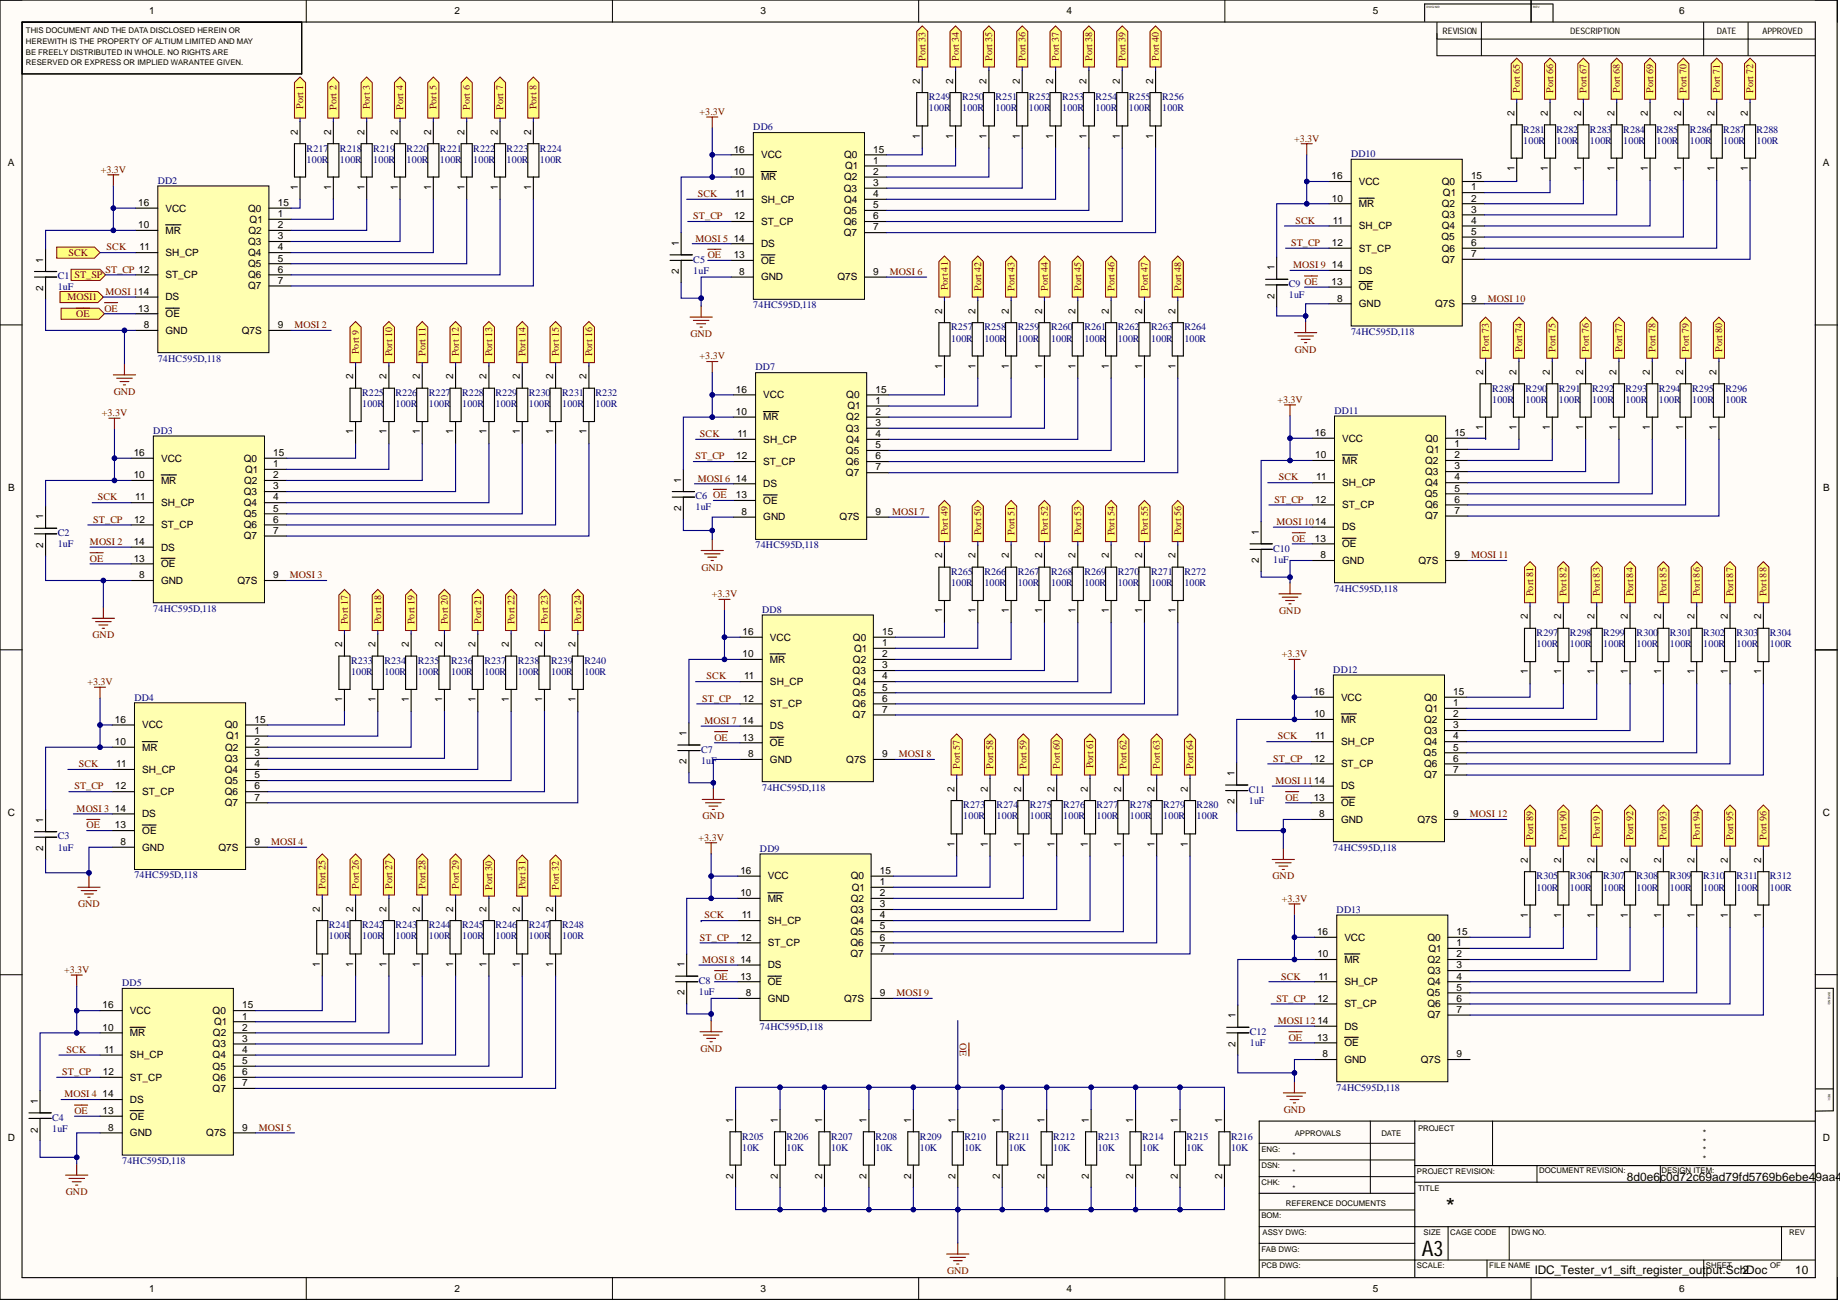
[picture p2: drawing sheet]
<svg xmlns="http://www.w3.org/2000/svg" width="420mm" height="297mm" viewBox="0 0 420 297" stroke-linecap="round" stroke-linejoin="round" font-family="sans-serif">
<defs><g id="words">
<text font-size="5.4" x="329.9" y="277.1">*</text>
<text font-size="4.9" x="324.4" y="286.5">A3</text>
<g font-size="2.7">
<text x="371.2" y="269.4">8d0e6c0d72c69ad79fd5769b6ebe49aa45</text>
<text x="350.2" y="290.7">IDC_Tester_v1_sift_register_output.SchDoc</text>
<text x="397.6" y="290.7">2</text>
<text x="409.6" y="290.7">10</text>
</g>
<g font-size="2.3">
<text x="34.1" y="3.3">1</text>
<text x="103.7" y="3.3">2</text>
<text x="173.5" y="3.3">3</text>
<text x="243.4" y="3.3">4</text>
<text x="313.2" y="3.3">5</text>
<text x="383.1" y="3.3">6</text>
<text x="209.9" y="19.1" transform="rotate(-90 209.9 19.1)">2</text>
<text x="217.5" y="19.1" transform="rotate(-90 217.5 19.1)">2</text>
<text x="225.1" y="19.1" transform="rotate(-90 225.1 19.1)">2</text>
<text x="232.7" y="19.1" transform="rotate(-90 232.7 19.1)">2</text>
<text x="240.3" y="19.1" transform="rotate(-90 240.3 19.1)">2</text>
<text x="247.9" y="19.1" transform="rotate(-90 247.9 19.1)">2</text>
<text x="255.5" y="19.1" transform="rotate(-90 255.5 19.1)">2</text>
<text x="263.1" y="19.1" transform="rotate(-90 263.1 19.1)">2</text>
<text x="345.5" y="26.5" transform="rotate(-90 345.5 26.5)">2</text>
<text x="353.1" y="26.5" transform="rotate(-90 353.1 26.5)">2</text>
<text x="360.7" y="26.5" transform="rotate(-90 360.7 26.5)">2</text>
<text x="368.3" y="26.5" transform="rotate(-90 368.3 26.5)">2</text>
<text x="375.9" y="26.5" transform="rotate(-90 375.9 26.5)">2</text>
<text x="383.5" y="26.5" transform="rotate(-90 383.5 26.5)">2</text>
<text x="391.1" y="26.5" transform="rotate(-90 391.1 26.5)">2</text>
<text x="398.8" y="26.5" transform="rotate(-90 398.8 26.5)">2</text>
<text x="67.9" y="30.8" transform="rotate(-90 67.9 30.8)">2</text>
<text x="75.5" y="30.8" transform="rotate(-90 75.5 30.8)">2</text>
<text x="83.1" y="30.8" transform="rotate(-90 83.1 30.8)">2</text>
<text x="90.8" y="30.8" transform="rotate(-90 90.8 30.8)">2</text>
<text x="98.4" y="30.8" transform="rotate(-90 98.4 30.8)">2</text>
<text x="106" y="30.8" transform="rotate(-90 106 30.8)">2</text>
<text x="113.6" y="30.8" transform="rotate(-90 113.6 30.8)">2</text>
<text x="121.2" y="30.8" transform="rotate(-90 121.2 30.8)">2</text>
<text x="167.4" y="34.8">16</text>
<text x="199.3" y="34.8">15</text>
<text x="209.9" y="31.6" transform="rotate(-90 209.9 31.6)">1</text>
<text x="217.5" y="31.6" transform="rotate(-90 217.5 31.6)">1</text>
<text x="225.1" y="31.6" transform="rotate(-90 225.1 31.6)">1</text>
<text x="232.7" y="31.6" transform="rotate(-90 232.7 31.6)">1</text>
<text x="240.3" y="31.6" transform="rotate(-90 240.3 31.6)">1</text>
<text x="247.9" y="31.6" transform="rotate(-90 247.9 31.6)">1</text>
<text x="255.5" y="31.6" transform="rotate(-90 255.5 31.6)">1</text>
<text x="263.1" y="31.6" transform="rotate(-90 263.1 31.6)">1</text>
<text x="1.8" y="37.9">A</text>
<text x="167.4" y="39.9">10</text>
<text x="173.6" y="41.2">MR</text>
<text x="173.6" y="36.1">VCC</text>
<text x="192.6" y="36.1">Q0</text>
<text x="192.6" y="41.2">Q2</text>
<text x="192.8" y="38.6">Q1</text>
<text x="199.3" y="37.4">1</text>
<text x="199.3" y="39.9">2</text>
<text x="303.8" y="40.9">16</text>
<text x="335.6" y="40.9">15</text>
<text x="345.5" y="39" transform="rotate(-90 345.5 39)">1</text>
<text x="353.1" y="39" transform="rotate(-90 353.1 39)">1</text>
<text x="360.7" y="39" transform="rotate(-90 360.7 39)">1</text>
<text x="368.3" y="39" transform="rotate(-90 368.3 39)">1</text>
<text x="375.9" y="39" transform="rotate(-90 375.9 39)">1</text>
<text x="383.5" y="39" transform="rotate(-90 383.5 39)">1</text>
<text x="391.1" y="39" transform="rotate(-90 391.1 39)">1</text>
<text x="398.8" y="39" transform="rotate(-90 398.8 39)">1</text>
<text x="415.9" y="37.9">A</text>
<text x="31.5" y="47">16</text>
<text x="63.4" y="47">15</text>
<text x="67.9" y="43.3" transform="rotate(-90 67.9 43.3)">1</text>
<text x="75.5" y="43.3" transform="rotate(-90 75.5 43.3)">1</text>
<text x="83.1" y="43.3" transform="rotate(-90 83.1 43.3)">1</text>
<text x="90.8" y="43.3" transform="rotate(-90 90.8 43.3)">1</text>
<text x="98.4" y="43.3" transform="rotate(-90 98.4 43.3)">1</text>
<text x="106" y="43.3" transform="rotate(-90 106 43.3)">1</text>
<text x="113.6" y="43.3" transform="rotate(-90 113.6 43.3)">1</text>
<text x="121.2" y="43.3" transform="rotate(-90 121.2 43.3)">1</text>
<text x="167.7" y="45">11</text>
<text x="173.6" y="46.2">SH_CP</text>
<text x="192.5" y="43.7">Q3</text>
<text x="192.6" y="46.2">Q4</text>
<text x="199.3" y="45">4</text>
<text x="199.3" y="47.5">5</text>
<text x="199.3" y="42.4">3</text>
<text x="303.9" y="46">10</text>
<text x="310" y="47.2">MR</text>
<text x="310" y="42.2">VCC</text>
<text x="329" y="42.2">Q0</text>
<text x="329" y="47.2">Q2</text>
<text x="329.2" y="44.7">Q1</text>
<text x="335.6" y="43.4">1</text>
<text x="335.6" y="46">2</text>
<text x="31.5" y="52.1">10</text>
<text x="37.8" y="53.3">MR</text>
<text x="37.8" y="48.3">VCC</text>
<text x="56.6" y="48.3">Q0</text>
<text x="56.7" y="53.3">Q2</text>
<text x="57" y="50.8">Q1</text>
<text x="63.4" y="49.5">1</text>
<text x="63.4" y="52.1">2</text>
<text x="167.5" y="50">12</text>
<text x="173.6" y="51.3">ST_CP</text>
<text x="192.5" y="48.8">Q5</text>
<text x="192.5" y="51.3">Q6</text>
<text x="192.5" y="53.8">Q7</text>
<text x="199.3" y="50">6</text>
<text x="199.3" y="52.6">7</text>
<text x="304.1" y="51">11</text>
<text x="310" y="52.3">SH_CP</text>
<text x="329" y="52.3">Q4</text>
<text x="329" y="49.8">Q3</text>
<text x="335.6" y="51">4</text>
<text x="335.6" y="53.6">5</text>
<text x="335.6" y="48.5">3</text>
<text x="9.9" y="59.9" transform="rotate(-90 9.9 59.9)">1</text>
<text x="31.9" y="57.1">11</text>
<text x="37.8" y="58.4">SH_CP</text>
<text x="56.6" y="58.4">Q4</text>
<text x="56.6" y="55.9">Q3</text>
<text x="63.4" y="57.1">4</text>
<text x="63.4" y="59.7">5</text>
<text x="63.4" y="54.6">3</text>
<text x="154.9" y="56.1" transform="rotate(-90 154.9 56.1)">1</text>
<text x="167.4" y="58.9">13</text>
<text x="167.4" y="55.1">14</text>
<text x="173.6" y="56.4">DS</text>
<text x="303.9" y="56.1">12</text>
<text x="310" y="57.4">ST_CP</text>
<text x="328.9" y="54.8">Q5</text>
<text x="329" y="57.4">Q6</text>
<text x="329" y="59.9">Q7</text>
<text x="335.6" y="56.1">6</text>
<text x="335.6" y="58.7">7</text>
<text x="37.8" y="63.5">ST_CP</text>
<text x="56.6" y="60.9">Q5</text>
<text x="56.6" y="63.5">Q6</text>
<text x="63.4" y="62.2">6</text>
<text x="63.4" y="64.7">7</text>
<text x="154.9" y="62.5" transform="rotate(-90 154.9 62.5)">2</text>
<text x="168.7" y="62.7">8</text>
<text x="173.6" y="60.2">OE</text>
<text x="173.6" y="64">GND</text>
<text x="191.1" y="64">Q7S</text>
<text x="199.3" y="62.7">9</text>
<text x="290.8" y="61.7" transform="rotate(-90 290.8 61.7)">1</text>
<text x="303.8" y="65">13</text>
<text x="303.9" y="61.2">14</text>
<text x="310" y="62.5">DS</text>
<text x="9.9" y="66.3" transform="rotate(-90 9.9 66.3)">2</text>
<text x="31.5" y="71.1">13</text>
<text x="37.8" y="68.5">DS</text>
<text x="56.6" y="66">Q7</text>
<text x="215" y="71.6" transform="rotate(-90 215 71.6)">2</text>
<text x="222.6" y="71.6" transform="rotate(-90 222.6 71.6)">2</text>
<text x="230.2" y="71.6" transform="rotate(-90 230.2 71.6)">2</text>
<text x="237.8" y="71.6" transform="rotate(-90 237.8 71.6)">2</text>
<text x="245.4" y="71.6" transform="rotate(-90 245.4 71.6)">2</text>
<text x="253" y="71.6" transform="rotate(-90 253 71.6)">2</text>
<text x="260.6" y="71.6" transform="rotate(-90 260.6 71.6)">2</text>
<text x="268.2" y="71.6" transform="rotate(-90 268.2 71.6)">2</text>
<text x="290.8" y="68.1" transform="rotate(-90 290.8 68.1)">2</text>
<text x="305" y="68.8">8</text>
<text x="310" y="66.3">OE</text>
<text x="310" y="70.1">GND</text>
<text x="327.4" y="70.1">Q7S</text>
<text x="335.6" y="68.8">9</text>
<text x="32.8" y="74.9">8</text>
<text x="37.8" y="72.3">OE</text>
<text x="37.8" y="76.1">GND</text>
<text x="55.2" y="76.1">Q7S</text>
<text x="63.4" y="74.9">9</text>
<text x="80.6" y="86.5" transform="rotate(-90 80.6 86.5)">2</text>
<text x="88.2" y="86.5" transform="rotate(-90 88.2 86.5)">2</text>
<text x="95.8" y="86.5" transform="rotate(-90 95.8 86.5)">2</text>
<text x="103.4" y="86.5" transform="rotate(-90 103.4 86.5)">2</text>
<text x="111" y="86.5" transform="rotate(-90 111 86.5)">2</text>
<text x="118.6" y="86.5" transform="rotate(-90 118.6 86.5)">2</text>
<text x="126.2" y="86.5" transform="rotate(-90 126.2 86.5)">2</text>
<text x="133.8" y="86.5" transform="rotate(-90 133.8 86.5)">2</text>
<text x="167.9" y="89.6">16</text>
<text x="199.8" y="89.6">15</text>
<text x="215" y="84.1" transform="rotate(-90 215 84.1)">1</text>
<text x="222.6" y="84.1" transform="rotate(-90 222.6 84.1)">1</text>
<text x="230.2" y="84.1" transform="rotate(-90 230.2 84.1)">1</text>
<text x="237.8" y="84.1" transform="rotate(-90 237.8 84.1)">1</text>
<text x="245.4" y="84.1" transform="rotate(-90 245.4 84.1)">1</text>
<text x="253" y="84.1" transform="rotate(-90 253 84.1)">1</text>
<text x="260.6" y="84.1" transform="rotate(-90 260.6 84.1)">1</text>
<text x="268.2" y="84.1" transform="rotate(-90 268.2 84.1)">1</text>
<text x="338.4" y="85.5" transform="rotate(-90 338.4 85.5)">2</text>
<text x="346" y="85.5" transform="rotate(-90 346 85.5)">2</text>
<text x="353.6" y="85.5" transform="rotate(-90 353.6 85.5)">2</text>
<text x="361.2" y="85.5" transform="rotate(-90 361.2 85.5)">2</text>
<text x="368.8" y="85.5" transform="rotate(-90 368.8 85.5)">2</text>
<text x="376.4" y="85.5" transform="rotate(-90 376.4 85.5)">2</text>
<text x="384.1" y="85.5" transform="rotate(-90 384.1 85.5)">2</text>
<text x="391.7" y="85.5" transform="rotate(-90 391.7 85.5)">2</text>
<text x="167.9" y="94.7">10</text>
<text x="174.2" y="95.9">MR</text>
<text x="174.2" y="90.9">VCC</text>
<text x="193.1" y="90.9">Q0</text>
<text x="193.1" y="95.9">Q2</text>
<text x="193.3" y="93.4">Q1</text>
<text x="199.8" y="92.1">1</text>
<text x="199.8" y="94.7">2</text>
<text x="80.6" y="99.1" transform="rotate(-90 80.6 99.1)">1</text>
<text x="88.2" y="99.1" transform="rotate(-90 88.2 99.1)">1</text>
<text x="95.8" y="99.1" transform="rotate(-90 95.8 99.1)">1</text>
<text x="103.4" y="99.1" transform="rotate(-90 103.4 99.1)">1</text>
<text x="111" y="99.1" transform="rotate(-90 111 99.1)">1</text>
<text x="118.6" y="99.1" transform="rotate(-90 118.6 99.1)">1</text>
<text x="126.2" y="99.1" transform="rotate(-90 126.2 99.1)">1</text>
<text x="133.8" y="99.1" transform="rotate(-90 133.8 99.1)">1</text>
<text x="168.2" y="99.7">11</text>
<text x="174.2" y="101">SH_CP</text>
<text x="193" y="98.5">Q3</text>
<text x="193.1" y="101">Q4</text>
<text x="199.8" y="99.7">4</text>
<text x="199.8" y="97.2">3</text>
<text x="300" y="99.5">16</text>
<text x="306.2" y="100.7">VCC</text>
<text x="325.2" y="100.7">Q0</text>
<text x="331.8" y="99.5">15</text>
<text x="338.4" y="98" transform="rotate(-90 338.4 98)">1</text>
<text x="346" y="98" transform="rotate(-90 346 98)">1</text>
<text x="353.6" y="98" transform="rotate(-90 353.6 98)">1</text>
<text x="361.2" y="98" transform="rotate(-90 361.2 98)">1</text>
<text x="368.8" y="98" transform="rotate(-90 368.8 98)">1</text>
<text x="376.4" y="98" transform="rotate(-90 376.4 98)">1</text>
<text x="384.1" y="98" transform="rotate(-90 384.1 98)">1</text>
<text x="391.7" y="98" transform="rotate(-90 391.7 98)">1</text>
<text x="30.5" y="104">16</text>
<text x="36.8" y="105.3">VCC</text>
<text x="55.6" y="105.3">Q0</text>
<text x="55.9" y="107.8">Q1</text>
<text x="62.4" y="104">15</text>
<text x="62.4" y="106.6">1</text>
<text x="168" y="104.8">12</text>
<text x="174.2" y="106.1">ST_CP</text>
<text x="193" y="103.5">Q5</text>
<text x="193" y="106.1">Q6</text>
<text x="199.8" y="102.3">5</text>
<text x="199.8" y="104.8">6</text>
<text x="199.8" y="107.3">7</text>
<text x="300.1" y="104.5">10</text>
<text x="306.2" y="105.8">MR</text>
<text x="325.2" y="105.8">Q2</text>
<text x="325.4" y="103.3">Q1</text>
<text x="331.8" y="102">1</text>
<text x="331.8" y="104.5">2</text>
<text x="331.8" y="107.1">3</text>
<text x="1.9" y="112">B</text>
<text x="30.5" y="109.1">10</text>
<text x="36.8" y="110.4">MR</text>
<text x="55.6" y="112.9">Q3</text>
<text x="55.7" y="110.4">Q2</text>
<text x="62.4" y="109.1">2</text>
<text x="62.4" y="111.6">3</text>
<text x="155.4" y="110.1" transform="rotate(-90 155.4 110.1)">1</text>
<text x="167.9" y="113.7">13</text>
<text x="167.9" y="109.9">14</text>
<text x="174.2" y="111.1">DS</text>
<text x="193" y="108.6">Q7</text>
<text x="300.3" y="109.6">11</text>
<text x="306.2" y="110.9">SH_CP</text>
<text x="325.1" y="113.4">Q5</text>
<text x="325.2" y="110.9">Q4</text>
<text x="325.2" y="108.3">Q3</text>
<text x="331.8" y="109.6">4</text>
<text x="331.8" y="112.2">5</text>
<text x="416" y="112">B</text>
<text x="9.9" y="118.5" transform="rotate(-90 9.9 118.5)">1</text>
<text x="30.6" y="119.3">12</text>
<text x="30.8" y="114.2">11</text>
<text x="36.8" y="115.4">SH_CP</text>
<text x="55.6" y="115.4">Q4</text>
<text x="55.6" y="118">Q5</text>
<text x="62.4" y="114.2">4</text>
<text x="62.4" y="116.7">5</text>
<text x="62.4" y="119.3">6</text>
<text x="155.4" y="116.5" transform="rotate(-90 155.4 116.5)">2</text>
<text x="169.2" y="117.5">8</text>
<text x="174.2" y="114.9">OE</text>
<text x="174.2" y="118.7">GND</text>
<text x="191.6" y="118.7">Q7S</text>
<text x="199.8" y="117.5">9</text>
<text x="300.1" y="114.7">12</text>
<text x="306.2" y="116">ST_CP</text>
<text x="325.2" y="116">Q6</text>
<text x="325.2" y="118.5">Q7</text>
<text x="331.8" y="114.7">6</text>
<text x="331.8" y="117.2">7</text>
<text x="9.9" y="124.9" transform="rotate(-90 9.9 124.9)">2</text>
<text x="30.5" y="124.3">14</text>
<text x="36.8" y="120.5">ST_CP</text>
<text x="36.8" y="125.6">DS</text>
<text x="55.6" y="120.5">Q6</text>
<text x="55.6" y="123.1">Q7</text>
<text x="62.4" y="121.8">7</text>
<text x="287.2" y="122" transform="rotate(-90 287.2 122)">1</text>
<text x="300" y="123.6">13</text>
<text x="306.2" y="124.8">OE</text>
<text x="306.2" y="121">DS</text>
<text x="30.5" y="128.1">13</text>
<text x="31.8" y="131.9">8</text>
<text x="36.8" y="129.4">OE</text>
<text x="62.4" y="131.9">9</text>
<text x="215" y="127.4" transform="rotate(-90 215 127.4)">2</text>
<text x="222.6" y="127.4" transform="rotate(-90 222.6 127.4)">2</text>
<text x="230.2" y="127.4" transform="rotate(-90 230.2 127.4)">2</text>
<text x="237.8" y="127.4" transform="rotate(-90 237.8 127.4)">2</text>
<text x="245.4" y="127.4" transform="rotate(-90 245.4 127.4)">2</text>
<text x="253" y="127.4" transform="rotate(-90 253 127.4)">2</text>
<text x="260.6" y="127.4" transform="rotate(-90 260.6 127.4)">2</text>
<text x="268.2" y="127.4" transform="rotate(-90 268.2 127.4)">2</text>
<text x="287.2" y="128.5" transform="rotate(-90 287.2 128.5)">2</text>
<text x="301.2" y="127.4">8</text>
<text x="306.2" y="128.6">GND</text>
<text x="323.6" y="128.6">Q7S</text>
<text x="331.8" y="127.4">9</text>
<text x="36.8" y="133.2">GND</text>
<text x="54.2" y="133.2">Q7S</text>
<text x="215" y="139.9" transform="rotate(-90 215 139.9)">1</text>
<text x="222.6" y="139.9" transform="rotate(-90 222.6 139.9)">1</text>
<text x="230.2" y="139.9" transform="rotate(-90 230.2 139.9)">1</text>
<text x="237.8" y="139.9" transform="rotate(-90 237.8 139.9)">1</text>
<text x="245.4" y="139.9" transform="rotate(-90 245.4 139.9)">1</text>
<text x="253" y="139.9" transform="rotate(-90 253 139.9)">1</text>
<text x="260.6" y="139.9" transform="rotate(-90 260.6 139.9)">1</text>
<text x="268.2" y="139.9" transform="rotate(-90 268.2 139.9)">1</text>
<text x="348.6" y="141.3" transform="rotate(-90 348.6 141.3)">2</text>
<text x="356.2" y="141.3" transform="rotate(-90 356.2 141.3)">2</text>
<text x="363.8" y="141.3" transform="rotate(-90 363.8 141.3)">2</text>
<text x="371.4" y="141.3" transform="rotate(-90 371.4 141.3)">2</text>
<text x="379" y="141.3" transform="rotate(-90 379 141.3)">2</text>
<text x="386.6" y="141.3" transform="rotate(-90 386.6 141.3)">2</text>
<text x="394.2" y="141.3" transform="rotate(-90 394.2 141.3)">2</text>
<text x="401.8" y="141.3" transform="rotate(-90 401.8 141.3)">2</text>
<text x="78.1" y="147.7" transform="rotate(-90 78.1 147.7)">2</text>
<text x="85.7" y="147.7" transform="rotate(-90 85.7 147.7)">2</text>
<text x="93.3" y="147.7" transform="rotate(-90 93.3 147.7)">2</text>
<text x="100.9" y="147.7" transform="rotate(-90 100.9 147.7)">2</text>
<text x="108.5" y="147.7" transform="rotate(-90 108.5 147.7)">2</text>
<text x="116.1" y="147.7" transform="rotate(-90 116.1 147.7)">2</text>
<text x="123.7" y="147.7" transform="rotate(-90 123.7 147.7)">2</text>
<text x="131.3" y="147.7" transform="rotate(-90 131.3 147.7)">2</text>
<text x="169.4" y="149.9">10</text>
<text x="169.4" y="144.9">16</text>
<text x="175.7" y="146.1">VCC</text>
<text x="194.6" y="146.1">Q0</text>
<text x="194.9" y="148.7">Q1</text>
<text x="201.3" y="144.9">15</text>
<text x="201.3" y="147.4">1</text>
<text x="201.3" y="149.9">2</text>
<text x="169.8" y="155">11</text>
<text x="175.7" y="151.2">MR</text>
<text x="194.5" y="153.7">Q3</text>
<text x="194.6" y="151.2">Q2</text>
<text x="201.3" y="155">4</text>
<text x="201.3" y="152.5">3</text>
<text x="348.6" y="153.8" transform="rotate(-90 348.6 153.8)">1</text>
<text x="356.2" y="153.8" transform="rotate(-90 356.2 153.8)">1</text>
<text x="363.8" y="153.8" transform="rotate(-90 363.8 153.8)">1</text>
<text x="371.4" y="153.8" transform="rotate(-90 371.4 153.8)">1</text>
<text x="379" y="153.8" transform="rotate(-90 379 153.8)">1</text>
<text x="386.6" y="153.8" transform="rotate(-90 386.6 153.8)">1</text>
<text x="394.2" y="153.8" transform="rotate(-90 394.2 153.8)">1</text>
<text x="401.8" y="153.8" transform="rotate(-90 401.8 153.8)">1</text>
<text x="78.1" y="160.2" transform="rotate(-90 78.1 160.2)">1</text>
<text x="85.7" y="160.2" transform="rotate(-90 85.7 160.2)">1</text>
<text x="93.3" y="160.2" transform="rotate(-90 93.3 160.2)">1</text>
<text x="100.9" y="160.2" transform="rotate(-90 100.9 160.2)">1</text>
<text x="108.5" y="160.2" transform="rotate(-90 108.5 160.2)">1</text>
<text x="116.1" y="160.2" transform="rotate(-90 116.1 160.2)">1</text>
<text x="123.7" y="160.2" transform="rotate(-90 123.7 160.2)">1</text>
<text x="131.3" y="160.2" transform="rotate(-90 131.3 160.2)">1</text>
<text x="169.5" y="160.1">12</text>
<text x="175.7" y="156.3">SH_CP</text>
<text x="175.7" y="161.3">ST_CP</text>
<text x="194.5" y="158.8">Q5</text>
<text x="194.5" y="161.3">Q6</text>
<text x="194.6" y="156.3">Q4</text>
<text x="201.3" y="157.5">5</text>
<text x="201.3" y="160.1">6</text>
<text x="299.7" y="158.6">16</text>
<text x="306" y="159.8">VCC</text>
<text x="324.9" y="159.8">Q0</text>
<text x="331.6" y="158.6">15</text>
<text x="331.6" y="161.1">1</text>
<text x="26.2" y="164.9">16</text>
<text x="32.4" y="166.2">VCC</text>
<text x="51.3" y="166.2">Q0</text>
<text x="58.1" y="164.9">15</text>
<text x="58.1" y="167.4">1</text>
<text x="156.7" y="167.9" transform="rotate(-90 156.7 167.9)">1</text>
<text x="169.4" y="165.1">14</text>
<text x="175.7" y="166.4">DS</text>
<text x="194.5" y="163.9">Q7</text>
<text x="201.3" y="162.6">7</text>
<text x="299.8" y="163.6">10</text>
<text x="306" y="164.9">MR</text>
<text x="324.9" y="164.9">Q2</text>
<text x="324.9" y="167.4">Q3</text>
<text x="325.2" y="162.4">Q1</text>
<text x="331.6" y="163.6">2</text>
<text x="331.6" y="166.2">3</text>
<text x="26.2" y="170">10</text>
<text x="32.4" y="171.2">MR</text>
<text x="51.3" y="173.8">Q3</text>
<text x="51.4" y="171.2">Q2</text>
<text x="51.6" y="168.7">Q1</text>
<text x="58.1" y="170">2</text>
<text x="58.1" y="172.5">3</text>
<text x="169.4" y="169">13</text>
<text x="170.7" y="172.8">8</text>
<text x="175.7" y="170.2">OE</text>
<text x="201.3" y="172.8">9</text>
<text x="299.8" y="173.8">12</text>
<text x="300.1" y="168.7">11</text>
<text x="306" y="170">SH_CP</text>
<text x="324.8" y="172.5">Q5</text>
<text x="324.9" y="170">Q4</text>
<text x="331.6" y="168.7">4</text>
<text x="331.6" y="171.2">5</text>
<text x="331.6" y="173.8">6</text>
<text x="26.5" y="175">11</text>
<text x="32.4" y="176.3">SH_CP</text>
<text x="51.3" y="176.3">Q4</text>
<text x="51.3" y="178.8">Q5</text>
<text x="58.1" y="175">4</text>
<text x="58.1" y="177.6">5</text>
<text x="156.7" y="174.4" transform="rotate(-90 156.7 174.4)">2</text>
<text x="175.7" y="174">GND</text>
<text x="193.1" y="174">Q7S</text>
<text x="281.6" y="177.1" transform="rotate(-90 281.6 177.1)">1</text>
<text x="306" y="175">ST_CP</text>
<text x="324.9" y="175">Q6</text>
<text x="324.9" y="177.6">Q7</text>
<text x="331.6" y="176.3">7</text>
<text x="26.2" y="185.2">14</text>
<text x="26.3" y="180.1">12</text>
<text x="32.4" y="181.4">ST_CP</text>
<text x="51.3" y="181.4">Q6</text>
<text x="51.3" y="183.9">Q7</text>
<text x="58.1" y="180.1">6</text>
<text x="58.1" y="182.6">7</text>
<text x="217.8" y="180.6" transform="rotate(-90 217.8 180.6)">2</text>
<text x="225.4" y="180.6" transform="rotate(-90 225.4 180.6)">2</text>
<text x="233" y="180.6" transform="rotate(-90 233 180.6)">2</text>
<text x="240.6" y="180.6" transform="rotate(-90 240.6 180.6)">2</text>
<text x="248.2" y="180.6" transform="rotate(-90 248.2 180.6)">2</text>
<text x="255.8" y="180.6" transform="rotate(-90 255.8 180.6)">2</text>
<text x="263.4" y="180.6" transform="rotate(-90 263.4 180.6)">2</text>
<text x="271" y="180.6" transform="rotate(-90 271 180.6)">2</text>
<text x="281.6" y="183.5" transform="rotate(-90 281.6 183.5)">2</text>
<text x="299.7" y="182.6">13</text>
<text x="306" y="183.9">OE</text>
<text x="306" y="180.1">DS</text>
<text x="1.8" y="186.1">C</text>
<text x="9.9" y="187.7" transform="rotate(-90 9.9 187.7)">1</text>
<text x="26.2" y="189">13</text>
<text x="32.4" y="190.2">OE</text>
<text x="32.4" y="186.4">DS</text>
<text x="301" y="186.4">8</text>
<text x="306" y="187.7">GND</text>
<text x="323.4" y="187.7">Q7S</text>
<text x="331.6" y="186.4">9</text>
<text x="415.9" y="186.1">C</text>
<text x="9.9" y="194.1" transform="rotate(-90 9.9 194.1)">2</text>
<text x="27.5" y="192.8">8</text>
<text x="32.4" y="194.1">GND</text>
<text x="49.9" y="194.1">Q7S</text>
<text x="58.1" y="192.8">9</text>
<text x="217.8" y="193.1" transform="rotate(-90 217.8 193.1)">1</text>
<text x="225.4" y="193.1" transform="rotate(-90 225.4 193.1)">1</text>
<text x="233" y="193.1" transform="rotate(-90 233 193.1)">1</text>
<text x="240.6" y="193.1" transform="rotate(-90 240.6 193.1)">1</text>
<text x="248.2" y="193.1" transform="rotate(-90 248.2 193.1)">1</text>
<text x="255.8" y="193.1" transform="rotate(-90 255.8 193.1)">1</text>
<text x="263.4" y="193.1" transform="rotate(-90 263.4 193.1)">1</text>
<text x="271" y="193.1" transform="rotate(-90 271 193.1)">1</text>
<text x="348.6" y="196.8" transform="rotate(-90 348.6 196.8)">2</text>
<text x="356.2" y="196.8" transform="rotate(-90 356.2 196.8)">2</text>
<text x="363.8" y="196.8" transform="rotate(-90 363.8 196.8)">2</text>
<text x="371.4" y="196.8" transform="rotate(-90 371.4 196.8)">2</text>
<text x="379" y="196.8" transform="rotate(-90 379 196.8)">2</text>
<text x="386.6" y="196.8" transform="rotate(-90 386.6 196.8)">2</text>
<text x="394.2" y="196.8" transform="rotate(-90 394.2 196.8)">2</text>
<text x="401.8" y="196.8" transform="rotate(-90 401.8 196.8)">2</text>
<text x="168.9" y="199.4">16</text>
<text x="175.2" y="200.6">VCC</text>
<text x="194.1" y="200.6">Q0</text>
<text x="194.3" y="203.2">Q1</text>
<text x="200.8" y="199.4">15</text>
<text x="200.8" y="201.9">1</text>
<text x="73" y="208" transform="rotate(-90 73 208)">2</text>
<text x="80.6" y="208" transform="rotate(-90 80.6 208)">2</text>
<text x="88.2" y="208" transform="rotate(-90 88.2 208)">2</text>
<text x="95.8" y="208" transform="rotate(-90 95.8 208)">2</text>
<text x="103.4" y="208" transform="rotate(-90 103.4 208)">2</text>
<text x="111" y="208" transform="rotate(-90 111 208)">2</text>
<text x="118.6" y="208" transform="rotate(-90 118.6 208)">2</text>
<text x="126.2" y="208" transform="rotate(-90 126.2 208)">2</text>
<text x="168.9" y="204.4">10</text>
<text x="169.3" y="209.5">11</text>
<text x="175.2" y="205.7">MR</text>
<text x="194" y="208.3">Q3</text>
<text x="194.1" y="205.7">Q2</text>
<text x="200.8" y="209.5">4</text>
<text x="200.8" y="204.4">2</text>
<text x="200.8" y="207">3</text>
<text x="348.6" y="209.4" transform="rotate(-90 348.6 209.4)">1</text>
<text x="356.2" y="209.4" transform="rotate(-90 356.2 209.4)">1</text>
<text x="363.8" y="209.4" transform="rotate(-90 363.8 209.4)">1</text>
<text x="371.4" y="209.4" transform="rotate(-90 371.4 209.4)">1</text>
<text x="379" y="209.4" transform="rotate(-90 379 209.4)">1</text>
<text x="386.6" y="209.4" transform="rotate(-90 386.6 209.4)">1</text>
<text x="394.2" y="209.4" transform="rotate(-90 394.2 209.4)">1</text>
<text x="401.8" y="209.4" transform="rotate(-90 401.8 209.4)">1</text>
<text x="169" y="214.6">12</text>
<text x="175.2" y="210.8">SH_CP</text>
<text x="175.2" y="215.9">ST_CP</text>
<text x="194" y="213.3">Q5</text>
<text x="194" y="215.9">Q6</text>
<text x="194.1" y="210.8">Q4</text>
<text x="200.8" y="212.1">5</text>
<text x="200.8" y="214.6">6</text>
<text x="300.5" y="213.3">16</text>
<text x="306.7" y="214.6">VCC</text>
<text x="325.7" y="214.6">Q0</text>
<text x="332.3" y="213.3">15</text>
<text x="332.3" y="215.9">1</text>
<text x="73" y="220.5" transform="rotate(-90 73 220.5)">1</text>
<text x="80.6" y="220.5" transform="rotate(-90 80.6 220.5)">1</text>
<text x="88.2" y="220.5" transform="rotate(-90 88.2 220.5)">1</text>
<text x="95.8" y="220.5" transform="rotate(-90 95.8 220.5)">1</text>
<text x="103.4" y="220.5" transform="rotate(-90 103.4 220.5)">1</text>
<text x="111" y="220.5" transform="rotate(-90 111 220.5)">1</text>
<text x="118.6" y="220.5" transform="rotate(-90 118.6 220.5)">1</text>
<text x="126.2" y="220.5" transform="rotate(-90 126.2 220.5)">1</text>
<text x="156.2" y="220.7" transform="rotate(-90 156.2 220.7)">1</text>
<text x="168.9" y="219.7">14</text>
<text x="175.2" y="220.9">DS</text>
<text x="194" y="218.4">Q7</text>
<text x="200.8" y="217.1">7</text>
<text x="300.6" y="218.4">10</text>
<text x="306.7" y="219.7">MR</text>
<text x="325.7" y="219.7">Q2</text>
<text x="325.9" y="217.1">Q1</text>
<text x="332.3" y="218.4">2</text>
<text x="332.3" y="220.9">3</text>
<text x="156.2" y="227.1" transform="rotate(-90 156.2 227.1)">2</text>
<text x="168.9" y="223.5">13</text>
<text x="170.2" y="227.3">8</text>
<text x="175.2" y="224.7">OE</text>
<text x="200.8" y="227.3">9</text>
<text x="300.8" y="223.5">11</text>
<text x="306.7" y="224.7">SH_CP</text>
<text x="325.6" y="227.3">Q5</text>
<text x="325.7" y="224.7">Q4</text>
<text x="325.7" y="222.2">Q3</text>
<text x="332.3" y="223.5">4</text>
<text x="332.3" y="226">5</text>
<text x="23.4" y="230.1">16</text>
<text x="29.7" y="231.3">VCC</text>
<text x="48.5" y="231.3">Q0</text>
<text x="48.8" y="233.9">Q1</text>
<text x="55.3" y="230.1">15</text>
<text x="55.3" y="232.6">1</text>
<text x="175.2" y="228.5">GND</text>
<text x="192.6" y="228.5">Q7S</text>
<text x="281.9" y="232.3" transform="rotate(-90 281.9 232.3)">1</text>
<text x="300.6" y="228.5">12</text>
<text x="300.6" y="233.6">14</text>
<text x="306.7" y="229.8">ST_CP</text>
<text x="325.7" y="229.8">Q6</text>
<text x="325.7" y="232.3">Q7</text>
<text x="332.3" y="228.5">6</text>
<text x="332.3" y="231.1">7</text>
<text x="23.4" y="235.1">10</text>
<text x="29.7" y="236.4">MR</text>
<text x="48.5" y="238.9">Q3</text>
<text x="48.6" y="236.4">Q2</text>
<text x="55.3" y="235.1">2</text>
<text x="55.3" y="237.7">3</text>
<text x="281.9" y="238.8" transform="rotate(-90 281.9 238.8)">2</text>
<text x="300.5" y="237.4">13</text>
<text x="306.7" y="238.7">OE</text>
<text x="306.7" y="234.9">DS</text>
<text x="23.5" y="245.3">12</text>
<text x="23.7" y="240.2">11</text>
<text x="29.7" y="241.5">SH_CP</text>
<text x="48.5" y="241.5">Q4</text>
<text x="48.5" y="244">Q5</text>
<text x="55.3" y="240.2">4</text>
<text x="55.3" y="242.7">5</text>
<text x="55.3" y="245.3">6</text>
<text x="301.7" y="241.2">8</text>
<text x="306.7" y="242.5">GND</text>
<text x="324.1" y="242.5">Q7S</text>
<text x="332.3" y="241.2">9</text>
<text x="8.6" y="251.9" transform="rotate(-90 8.6 251.9)">1</text>
<text x="23.4" y="250.3">14</text>
<text x="29.7" y="246.5">ST_CP</text>
<text x="29.7" y="251.6">DS</text>
<text x="48.5" y="246.5">Q6</text>
<text x="48.5" y="249.1">Q7</text>
<text x="55.3" y="247.8">7</text>
<text x="23.4" y="254.1">13</text>
<text x="24.7" y="257.9">8</text>
<text x="29.7" y="255.4">OE</text>
<text x="55.3" y="257.9">9</text>
<text x="167.3" y="256.2" transform="rotate(-90 167.3 256.2)">1</text>
<text x="177.4" y="256.2" transform="rotate(-90 177.4 256.2)">1</text>
<text x="187.6" y="256.2" transform="rotate(-90 187.6 256.2)">1</text>
<text x="197.7" y="256.2" transform="rotate(-90 197.7 256.2)">1</text>
<text x="207.9" y="256.2" transform="rotate(-90 207.9 256.2)">1</text>
<text x="218" y="256.2" transform="rotate(-90 218 256.2)">1</text>
<text x="228.1" y="256.2" transform="rotate(-90 228.1 256.2)">1</text>
<text x="238.3" y="256.2" transform="rotate(-90 238.3 256.2)">1</text>
<text x="248.4" y="256.2" transform="rotate(-90 248.4 256.2)">1</text>
<text x="258.6" y="256.2" transform="rotate(-90 258.6 256.2)">1</text>
<text x="268.7" y="256.2" transform="rotate(-90 268.7 256.2)">1</text>
<text x="278.8" y="256.2" transform="rotate(-90 278.8 256.2)">1</text>
<text x="1.8" y="260.2">D</text>
<text x="8.6" y="258.4" transform="rotate(-90 8.6 258.4)">2</text>
<text x="29.7" y="259.2">GND</text>
<text x="47.1" y="259.2">Q7S</text>
<text x="415.9" y="260.2">D</text>
<text x="167.3" y="269" transform="rotate(-90 167.3 269)">2</text>
<text x="177.4" y="269" transform="rotate(-90 177.4 269)">2</text>
<text x="187.6" y="269" transform="rotate(-90 187.6 269)">2</text>
<text x="197.7" y="269" transform="rotate(-90 197.7 269)">2</text>
<text x="207.9" y="269" transform="rotate(-90 207.9 269)">2</text>
<text x="218" y="269" transform="rotate(-90 218 269)">2</text>
<text x="228.1" y="269" transform="rotate(-90 228.1 269)">2</text>
<text x="238.3" y="269" transform="rotate(-90 238.3 269)">2</text>
<text x="248.4" y="269" transform="rotate(-90 248.4 269)">2</text>
<text x="258.6" y="269" transform="rotate(-90 258.6 269)">2</text>
<text x="268.7" y="269" transform="rotate(-90 268.7 269)">2</text>
<text x="278.8" y="269" transform="rotate(-90 278.8 269)">2</text>
<text x="34.1" y="294.7">1</text>
<text x="103.7" y="294.7">2</text>
<text x="173.5" y="294.7">3</text>
<text x="243.4" y="294.7">4</text>
<text x="313.2" y="294.7">5</text>
<text x="383.1" y="294.7">6</text>
</g>
<g font-size="2.3" fill="#800000">
<text x="211.2" y="13.9" transform="rotate(-90 211.2 13.9)">Port 33</text>
<text x="218.8" y="13.9" transform="rotate(-90 218.8 13.9)">Port 34</text>
<text x="226.4" y="13.9" transform="rotate(-90 226.4 13.9)">Port 35</text>
<text x="234" y="13.9" transform="rotate(-90 234 13.9)">Port 36</text>
<text x="241.6" y="13.9" transform="rotate(-90 241.6 13.9)">Port 37</text>
<text x="249.2" y="13.9" transform="rotate(-90 249.2 13.9)">Port 38</text>
<text x="256.8" y="13.9" transform="rotate(-90 256.8 13.9)">Port 39</text>
<text x="264.4" y="13.9" transform="rotate(-90 264.4 13.9)">Port 40</text>
<text x="346.8" y="21.2" transform="rotate(-90 346.8 21.2)">Port 65</text>
<text x="354.4" y="21.2" transform="rotate(-90 354.4 21.2)">Port 66</text>
<text x="362" y="21.2" transform="rotate(-90 362 21.2)">Port 67</text>
<text x="369.6" y="21.2" transform="rotate(-90 369.6 21.2)">Port 68</text>
<text x="377.2" y="21.2" transform="rotate(-90 377.2 21.2)">Port 69</text>
<text x="384.8" y="21.2" transform="rotate(-90 384.8 21.2)">Port 70</text>
<text x="392.4" y="21.1" transform="rotate(-90 392.4 21.1)">Port 71</text>
<text x="400" y="21.2" transform="rotate(-90 400 21.2)">Port 72</text>
<text x="69.2" y="24.8" transform="rotate(-90 69.2 24.8)">Port 1</text>
<text x="76.8" y="25" transform="rotate(-90 76.8 25)">Port 2</text>
<text x="84.4" y="24.9" transform="rotate(-90 84.4 24.9)">Port 3</text>
<text x="92" y="25" transform="rotate(-90 92 25)">Port 4</text>
<text x="99.6" y="24.9" transform="rotate(-90 99.6 24.9)">Port 5</text>
<text x="107.2" y="25" transform="rotate(-90 107.2 25)">Port 6</text>
<text x="114.8" y="25" transform="rotate(-90 114.8 25)">Port 7</text>
<text x="122.4" y="24.9" transform="rotate(-90 122.4 24.9)">Port 8</text>
<text x="159.6" y="26.2">+3.3V</text>
<text x="295.2" y="32.3">+3.3V</text>
<text x="23" y="39.4">+3.3V</text>
<text x="159.2" y="45">SCK</text>
<text x="158.2" y="50">ST_CP</text>
<text x="295.6" y="51">SCK</text>
<text x="15.6" y="58.4">SCK</text>
<text x="24.3" y="57.1">SCK</text>
<text x="158.7" y="55.1">MOSI 5</text>
<text x="161.5" y="58.9">OE</text>
<text x="294.6" y="56.1">ST_CP</text>
<text x="17" y="63.5">ST_SP</text>
<text x="24.1" y="62.2">ST_CP 12</text>
<text x="203.1" y="62.7">MOSI 6</text>
<text x="295.1" y="61.2">MOSI 9</text>
<text x="15.4" y="68.5">MOSI1</text>
<text x="23.8" y="71.1">OE</text>
<text x="24.1" y="67.3">MOSI 114</text>
<text x="216.2" y="66.3" transform="rotate(-90 216.2 66.3)">Port 41</text>
<text x="223.8" y="66.3" transform="rotate(-90 223.8 66.3)">Port 42</text>
<text x="231.4" y="66.3" transform="rotate(-90 231.4 66.3)">Port 43</text>
<text x="239" y="66.3" transform="rotate(-90 239 66.3)">Port 44</text>
<text x="246.7" y="66.3" transform="rotate(-90 246.7 66.3)">Port 45</text>
<text x="254.3" y="66.3" transform="rotate(-90 254.3 66.3)">Port 46</text>
<text x="261.9" y="66.3" transform="rotate(-90 261.9 66.3)">Port 47</text>
<text x="269.5" y="66.3" transform="rotate(-90 269.5 66.3)">Port 48</text>
<text x="339.4" y="68.8">MOSI 10</text>
<text x="17.4" y="72.3">OE</text>
<text x="67.2" y="74.9">MOSI 2</text>
<text x="157.5" y="76.9">GND</text>
<text x="81.9" y="80.8" transform="rotate(-90 81.9 80.8)">Port 9</text>
<text x="89.5" y="81.3" transform="rotate(-90 89.5 81.3)">Port 10</text>
<text x="97.1" y="81.2" transform="rotate(-90 97.1 81.2)">Port 11</text>
<text x="104.7" y="81.3" transform="rotate(-90 104.7 81.3)">Port 12</text>
<text x="112.3" y="81.3" transform="rotate(-90 112.3 81.3)">Port 13</text>
<text x="119.9" y="81.3" transform="rotate(-90 119.9 81.3)">Port 14</text>
<text x="127.5" y="81.3" transform="rotate(-90 127.5 81.3)">Port 15</text>
<text x="135.1" y="81.3" transform="rotate(-90 135.1 81.3)">Port 16</text>
<text x="159.6" y="82">+3.3V</text>
<text x="295.4" y="80.5">GND</text>
<text x="339.7" y="80.3" transform="rotate(-90 339.7 80.3)">Port 73</text>
<text x="347.3" y="80.3" transform="rotate(-90 347.3 80.3)">Port 74</text>
<text x="354.9" y="80.3" transform="rotate(-90 354.9 80.3)">Port 75</text>
<text x="362.5" y="80.3" transform="rotate(-90 362.5 80.3)">Port 76</text>
<text x="370.1" y="80.3" transform="rotate(-90 370.1 80.3)">Port 77</text>
<text x="377.7" y="80.3" transform="rotate(-90 377.7 80.3)">Port 78</text>
<text x="385.3" y="80.3" transform="rotate(-90 385.3 80.3)">Port 79</text>
<text x="392.9" y="80.3" transform="rotate(-90 392.9 80.3)">Port 80</text>
<text x="23.2" y="94.9">+3.3V</text>
<text x="25.9" y="90.1">GND</text>
<text x="291.4" y="91.9">+3.3V</text>
<text x="159.7" y="99.7">SCK</text>
<text x="158.7" y="104.8">ST_CP</text>
<text x="159.2" y="109.9">MOSI 6</text>
<text x="291.8" y="109.6">SCK</text>
<text x="21.3" y="119.3">ST_CP</text>
<text x="22.3" y="114.2">SCK</text>
<text x="203.6" y="117.5">MOSI 7</text>
<text x="290.8" y="114.7">ST_CP</text>
<text x="291.3" y="119.8">MOSI 1014</text>
<text x="20.5" y="124.3">MOSI 2</text>
<text x="216.2" y="122.1" transform="rotate(-90 216.2 122.1)">Port 49</text>
<text x="223.8" y="122.1" transform="rotate(-90 223.8 122.1)">Port 50</text>
<text x="231.4" y="122" transform="rotate(-90 231.4 122)">Port 51</text>
<text x="239" y="122.1" transform="rotate(-90 239 122.1)">Port 52</text>
<text x="246.7" y="122.1" transform="rotate(-90 246.7 122.1)">Port 53</text>
<text x="254.3" y="122.1" transform="rotate(-90 254.3 122.1)">Port 54</text>
<text x="261.9" y="122.1" transform="rotate(-90 261.9 122.1)">Port 55</text>
<text x="269.5" y="122.1" transform="rotate(-90 269.5 122.1)">Port 56</text>
<text x="294.8" y="123.6">OE</text>
<text x="20.5" y="128.1">OE</text>
<text x="66.2" y="131.9">MOSI 3</text>
<text x="160" y="130.2">GND</text>
<text x="335.6" y="127.4">MOSI 11</text>
<text x="162.4" y="136.2">+3.3V</text>
<text x="349.8" y="136" transform="rotate(-90 349.8 136)">Port 81</text>
<text x="357.4" y="136.1" transform="rotate(-90 357.4 136.1)">Port 82</text>
<text x="365" y="136.1" transform="rotate(-90 365 136.1)">Port 83</text>
<text x="372.6" y="136.1" transform="rotate(-90 372.6 136.1)">Port 84</text>
<text x="380.2" y="136.1" transform="rotate(-90 380.2 136.1)">Port 85</text>
<text x="387.9" y="136.1" transform="rotate(-90 387.9 136.1)">Port 86</text>
<text x="395.5" y="136.1" transform="rotate(-90 395.5 136.1)">Port 87</text>
<text x="403.1" y="136.1" transform="rotate(-90 403.1 136.1)">Port 88</text>
<text x="79.3" y="142.4" transform="rotate(-90 79.3 142.4)">Port 17</text>
<text x="87" y="142.4" transform="rotate(-90 87 142.4)">Port 18</text>
<text x="94.6" y="142.4" transform="rotate(-90 94.6 142.4)">Port 19</text>
<text x="102.2" y="142.4" transform="rotate(-90 102.2 142.4)">Port 20</text>
<text x="109.8" y="142.3" transform="rotate(-90 109.8 142.3)">Port 21</text>
<text x="117.4" y="142.4" transform="rotate(-90 117.4 142.4)">Port 22</text>
<text x="125" y="142.4" transform="rotate(-90 125 142.4)">Port 23</text>
<text x="132.6" y="142.4" transform="rotate(-90 132.6 142.4)">Port 24</text>
<text x="291.9" y="140">GND</text>
<text x="21.1" y="145.6">GND</text>
<text x="292.5" y="149.9">+3.3V</text>
<text x="161.2" y="155">SCK</text>
<text x="19.9" y="156.3">+3.3V</text>
<text x="160.2" y="160.1">ST_CP</text>
<text x="160.7" y="165.1">MOSI 7</text>
<text x="163" y="169">OE</text>
<text x="205.1" y="172.8">MOSI 8</text>
<text x="290.5" y="173.8">ST_CP</text>
<text x="291.5" y="168.7">SCK</text>
<text x="18" y="175">SCK</text>
<text x="219" y="175.4" transform="rotate(-90 219 175.4)">Port 57</text>
<text x="226.6" y="175.4" transform="rotate(-90 226.6 175.4)">Port 58</text>
<text x="234.2" y="175.4" transform="rotate(-90 234.2 175.4)">Port 59</text>
<text x="241.8" y="175.4" transform="rotate(-90 241.8 175.4)">Port 60</text>
<text x="249.4" y="175.3" transform="rotate(-90 249.4 175.3)">Port 61</text>
<text x="257" y="175.4" transform="rotate(-90 257 175.4)">Port 62</text>
<text x="264.7" y="175.4" transform="rotate(-90 264.7 175.4)">Port 63</text>
<text x="272.3" y="175.4" transform="rotate(-90 272.3 175.4)">Port 64</text>
<text x="291" y="178.8">MOSI 1114</text>
<text x="17" y="180.1">ST_CP</text>
<text x="17.5" y="185.2">MOSI 3</text>
<text x="293.3" y="182.6">OE</text>
<text x="19.8" y="189">OE</text>
<text x="159.4" y="191.8">+3.3V</text>
<text x="160.3" y="187">GND</text>
<text x="335.4" y="186.4">MOSI 12</text>
<text x="349.8" y="191.6" transform="rotate(-90 349.8 191.6)">Port 89</text>
<text x="357.4" y="191.6" transform="rotate(-90 357.4 191.6)">Port 90</text>
<text x="365" y="191.5" transform="rotate(-90 365 191.5)">Port 91</text>
<text x="372.6" y="191.6" transform="rotate(-90 372.6 191.6)">Port 92</text>
<text x="380.2" y="191.6" transform="rotate(-90 380.2 191.6)">Port 93</text>
<text x="387.9" y="191.7" transform="rotate(-90 387.9 191.7)">Port 94</text>
<text x="395.5" y="191.6" transform="rotate(-90 395.5 191.6)">Port 95</text>
<text x="403.1" y="191.6" transform="rotate(-90 403.1 191.6)">Port 96</text>
<text x="61.9" y="192.8">MOSI 4</text>
<text x="74.3" y="202.8" transform="rotate(-90 74.3 202.8)">Port 25</text>
<text x="81.9" y="202.8" transform="rotate(-90 81.9 202.8)">Port 26</text>
<text x="89.5" y="202.8" transform="rotate(-90 89.5 202.8)">Port 27</text>
<text x="97.1" y="202.8" transform="rotate(-90 97.1 202.8)">Port 28</text>
<text x="104.7" y="202.8" transform="rotate(-90 104.7 202.8)">Port 29</text>
<text x="112.3" y="203" transform="rotate(-90 112.3 203)">Port 30</text>
<text x="119.9" y="202.9" transform="rotate(-90 119.9 202.9)">Port 31</text>
<text x="127.5" y="203" transform="rotate(-90 127.5 203)">Port 32</text>
<text x="290.3" y="200.6">GND</text>
<text x="17.8" y="207">GND</text>
<text x="160.7" y="209.5">SCK</text>
<text x="292.5" y="205.7">+3.3V</text>
<text x="159.7" y="214.6">ST_CP</text>
<text x="14.6" y="221.9">+3.3V</text>
<text x="160.2" y="219.7">MOSI 8</text>
<text x="163" y="223.5">OE</text>
<text x="204.6" y="227.3">MOSI 9</text>
<text x="292.3" y="223.5">SCK</text>
<text x="291.3" y="228.5">ST_CP</text>
<text x="291.5" y="233.6">MOSI 12</text>
<text x="159.8" y="239.9">GND</text>
<text x="219" y="237.9" transform="rotate(90 219 237.9)">OE</text>
<text x="294.1" y="237.4">OE</text>
<text x="14.2" y="245.3">ST_CP</text>
<text x="15.2" y="240.2">SCK</text>
<text x="14.7" y="250.3">MOSI 4</text>
<text x="17" y="254.1">OE</text>
<text x="59.1" y="257.9">MOSI 5</text>
<text x="292.9" y="253.9">GND</text>
<text x="15" y="272.7">GND</text>
<text x="216.1" y="290.7">GND</text>
</g>
<g font-size="2.3" fill="#000080">
<text x="211.9" y="22.9">R249</text>
<text x="219.5" y="22.9">R250</text>
<text x="227.1" y="22.9">R251</text>
<text x="234.7" y="22.9">R252</text>
<text x="242.3" y="22.9">R253</text>
<text x="249.9" y="22.9">R254</text>
<text x="257.6" y="22.9">R255</text>
<text x="265.2" y="22.9">R256</text>
<text x="171.9" y="29.7">DD6</text>
<text x="211.9" y="25.4">100R</text>
<text x="219.5" y="25.4">100R</text>
<text x="227.1" y="25.4">100R</text>
<text x="234.7" y="25.4">100R</text>
<text x="242.3" y="25.4">100R</text>
<text x="249.9" y="25.4">100R</text>
<text x="257.6" y="25.4">100R</text>
<text x="265.2" y="25.4">100R</text>
<text x="70" y="34.6">R217</text>
<text x="77.6" y="34.6">R218</text>
<text x="85.2" y="34.6">R219</text>
<text x="92.8" y="34.6">R220</text>
<text x="100.4" y="34.6">R221</text>
<text x="108" y="34.6">R222</text>
<text x="115.6" y="34.6">R223</text>
<text x="123.2" y="34.6">R224</text>
<text x="308.3" y="35.8">DD10</text>
<text x="347.5" y="30.3">R281</text>
<text x="347.5" y="32.8">100R</text>
<text x="355.2" y="30.3">R282</text>
<text x="355.2" y="32.8">100R</text>
<text x="362.8" y="30.3">R283</text>
<text x="362.8" y="32.8">100R</text>
<text x="370.4" y="30.3">R284</text>
<text x="370.4" y="32.8">100R</text>
<text x="378" y="30.3">R285</text>
<text x="378" y="32.8">100R</text>
<text x="385.6" y="30.3">R286</text>
<text x="385.6" y="32.8">100R</text>
<text x="393.2" y="30.3">R287</text>
<text x="393.2" y="32.8">100R</text>
<text x="400.8" y="30.3">R288</text>
<text x="400.8" y="32.8">100R</text>
<text x="36" y="41.9">DD2</text>
<text x="70" y="37.1">100R</text>
<text x="77.6" y="37.1">100R</text>
<text x="85.2" y="37.1">100R</text>
<text x="92.8" y="37.1">100R</text>
<text x="100.4" y="37.1">100R</text>
<text x="108" y="37.1">100R</text>
<text x="115.6" y="37.1">100R</text>
<text x="123.2" y="37.1">100R</text>
<text x="158.2" y="59.9">C5</text>
<text x="13.2" y="63.7">C1</text>
<text x="158.2" y="62.5">1uF</text>
<text x="294.1" y="65.5">C9 OE</text>
<text x="13.2" y="66.3">1uF</text>
<text x="171.9" y="70.3">74HC595D,118</text>
<text x="294.1" y="68">1uF</text>
<text x="217" y="75.4">R257</text>
<text x="217" y="77.9">100R</text>
<text x="224.6" y="75.4">R258</text>
<text x="224.6" y="77.9">100R</text>
<text x="232.2" y="75.4">R259</text>
<text x="232.2" y="77.9">100R</text>
<text x="239.8" y="75.4">R260</text>
<text x="239.8" y="77.9">100R</text>
<text x="247.4" y="75.4">R261</text>
<text x="247.4" y="77.9">100R</text>
<text x="255" y="75.4">R262</text>
<text x="255" y="77.9">100R</text>
<text x="262.6" y="75.4">R263</text>
<text x="262.6" y="77.9">100R</text>
<text x="270.2" y="75.4">R264</text>
<text x="270.2" y="77.9">100R</text>
<text x="308.3" y="76.4">74HC595D,118</text>
<text x="36" y="82.5">74HC595D,118</text>
<text x="172.4" y="84.5">DD7</text>
<text x="340.4" y="89.3">R289</text>
<text x="348.1" y="89.3">R290</text>
<text x="355.7" y="89.3">R291</text>
<text x="363.3" y="89.3">R292</text>
<text x="370.9" y="89.3">R293</text>
<text x="378.5" y="89.3">R294</text>
<text x="386.1" y="89.3">R295</text>
<text x="393.7" y="89.3">R296</text>
<text x="82.6" y="90.3">R225</text>
<text x="82.6" y="92.9">100R</text>
<text x="90.2" y="90.3">R226</text>
<text x="90.2" y="92.9">100R</text>
<text x="97.9" y="90.3">R227</text>
<text x="97.9" y="92.9">100R</text>
<text x="105.5" y="90.3">R228</text>
<text x="105.5" y="92.9">100R</text>
<text x="113.1" y="90.3">R229</text>
<text x="113.1" y="92.9">100R</text>
<text x="120.7" y="90.3">R230</text>
<text x="120.7" y="92.9">100R</text>
<text x="128.3" y="90.3">R231</text>
<text x="128.3" y="92.9">100R</text>
<text x="135.9" y="90.3">R232</text>
<text x="135.9" y="92.9">100R</text>
<text x="304.5" y="94.4">DD11</text>
<text x="340.4" y="91.9">100R</text>
<text x="348.1" y="91.9">100R</text>
<text x="355.7" y="91.9">100R</text>
<text x="363.3" y="91.9">100R</text>
<text x="370.9" y="91.9">100R</text>
<text x="378.5" y="91.9">100R</text>
<text x="386.1" y="91.9">100R</text>
<text x="393.7" y="91.9">100R</text>
<text x="35" y="99">DD3</text>
<text x="158.7" y="113.9">C6 OE</text>
<text x="158.7" y="116.5">1uF</text>
<text x="13.2" y="122.3">C2</text>
<text x="13.2" y="124.8">1uF</text>
<text x="172.4" y="125.1">74HC595D,118</text>
<text x="290.5" y="125.8">C10</text>
<text x="217" y="131.2">R265</text>
<text x="224.6" y="131.2">R266</text>
<text x="232.2" y="131.2">R267</text>
<text x="239.8" y="131.2">R268</text>
<text x="247.4" y="131.2">R269</text>
<text x="255" y="131.2">R270</text>
<text x="262.6" y="131.2">R271</text>
<text x="270.2" y="131.2">R272</text>
<text x="290.5" y="128.4">1uF</text>
<text x="217" y="133.7">100R</text>
<text x="224.6" y="133.7">100R</text>
<text x="232.2" y="133.7">100R</text>
<text x="239.8" y="133.7">100R</text>
<text x="247.4" y="133.7">100R</text>
<text x="255" y="133.7">100R</text>
<text x="262.6" y="133.7">100R</text>
<text x="270.2" y="133.7">100R</text>
<text x="304.5" y="135">74HC595D,118</text>
<text x="35" y="139.5">74HC595D,118</text>
<text x="173.9" y="139.8">DD8</text>
<text x="350.6" y="145.1">R297</text>
<text x="350.6" y="147.7">100R</text>
<text x="358.2" y="145.1">R298</text>
<text x="358.2" y="147.7">100R</text>
<text x="365.8" y="145.1">R299</text>
<text x="365.8" y="147.7">100R</text>
<text x="373.4" y="145.1">R300</text>
<text x="373.4" y="147.7">100R</text>
<text x="381" y="145.1">R301</text>
<text x="381" y="147.7">100R</text>
<text x="388.6" y="145.1">R302</text>
<text x="388.6" y="147.7">100R</text>
<text x="396.2" y="145.1">R303</text>
<text x="396.2" y="147.7">100R</text>
<text x="403.8" y="145.1">R304</text>
<text x="403.8" y="147.7">100R</text>
<text x="80.1" y="151.5">R233</text>
<text x="80.1" y="154">100R</text>
<text x="87.7" y="151.5">R234</text>
<text x="87.7" y="154">100R</text>
<text x="95.3" y="151.5">R235</text>
<text x="95.3" y="154">100R</text>
<text x="102.9" y="151.5">R236</text>
<text x="102.9" y="154">100R</text>
<text x="110.5" y="151.5">R237</text>
<text x="110.5" y="154">100R</text>
<text x="118.1" y="151.5">R238</text>
<text x="118.1" y="154">100R</text>
<text x="125.7" y="151.5">R239</text>
<text x="125.7" y="154">100R</text>
<text x="133.3" y="151.5">R240</text>
<text x="133.3" y="154">100R</text>
<text x="304.2" y="153.5">DD12</text>
<text x="30.7" y="159.8">DD4</text>
<text x="160" y="171.7">C7</text>
<text x="160" y="174.3">1uF</text>
<text x="173.9" y="180.4">74HC595D,118</text>
<text x="219.8" y="184.4">R273</text>
<text x="227.4" y="184.4">R274</text>
<text x="235" y="184.4">R275</text>
<text x="242.6" y="184.4">R276</text>
<text x="250.2" y="184.4">R277</text>
<text x="257.8" y="184.4">R278</text>
<text x="265.4" y="184.4">R279</text>
<text x="273" y="184.4">R280</text>
<text x="284.9" y="180.9">C11</text>
<text x="284.9" y="183.4">1uF</text>
<text x="13.2" y="191.5">C3</text>
<text x="219.8" y="187">100R</text>
<text x="227.4" y="187">100R</text>
<text x="235" y="187">100R</text>
<text x="242.6" y="187">100R</text>
<text x="250.2" y="187">100R</text>
<text x="257.8" y="187">100R</text>
<text x="265.4" y="187">100R</text>
<text x="273" y="187">100R</text>
<text x="13.2" y="194.1">1uF</text>
<text x="173.4" y="194.3">DD9</text>
<text x="304.2" y="194.1">74HC595D,118</text>
<text x="30.7" y="200.4">74HC595D,118</text>
<text x="350.6" y="200.6">R305</text>
<text x="350.6" y="203.2">100R</text>
<text x="358.2" y="200.6">R306</text>
<text x="358.2" y="203.2">100R</text>
<text x="365.8" y="200.6">R307</text>
<text x="365.8" y="203.2">100R</text>
<text x="373.4" y="200.6">R308</text>
<text x="373.4" y="203.2">100R</text>
<text x="381" y="200.6">R309</text>
<text x="381" y="203.2">100R</text>
<text x="388.6" y="200.6">R310</text>
<text x="388.6" y="203.2">100R</text>
<text x="396.2" y="200.6">R311</text>
<text x="396.2" y="203.2">100R</text>
<text x="403.8" y="200.6">R312</text>
<text x="403.8" y="203.2">100R</text>
<text x="305" y="208.3">DD13</text>
<text x="75" y="211.8">R241</text>
<text x="75" y="214.3">100R</text>
<text x="82.6" y="211.8">R242</text>
<text x="82.6" y="214.3">100R</text>
<text x="90.2" y="211.8">R243</text>
<text x="90.2" y="214.3">100R</text>
<text x="97.9" y="211.8">R244</text>
<text x="97.9" y="214.3">100R</text>
<text x="105.5" y="211.8">R245</text>
<text x="105.5" y="214.3">100R</text>
<text x="113.1" y="211.8">R246</text>
<text x="113.1" y="214.3">100R</text>
<text x="120.7" y="211.8">R247</text>
<text x="120.7" y="214.3">100R</text>
<text x="128.3" y="211.8">R248</text>
<text x="128.3" y="214.3">100R</text>
<text x="27.9" y="225">DD5</text>
<text x="159.5" y="224.5">C8</text>
<text x="159.5" y="227">1uF</text>
<text x="173.4" y="234.9">74HC595D,118</text>
<text x="285.2" y="236.1">C12</text>
<text x="285.2" y="238.7">1uF</text>
<text x="305" y="248.8">74HC595D,118</text>
<text x="11.9" y="255.7">C4</text>
<text x="11.9" y="258.2">1uF</text>
<text x="169.3" y="260">R205</text>
<text x="169.3" y="262.5">10K</text>
<text x="179.5" y="260">R206</text>
<text x="179.5" y="262.5">10K</text>
<text x="189.6" y="260">R207</text>
<text x="189.6" y="262.5">10K</text>
<text x="199.8" y="260">R208</text>
<text x="199.8" y="262.5">10K</text>
<text x="209.9" y="260">R209</text>
<text x="209.9" y="262.5">10K</text>
<text x="220" y="260">R210</text>
<text x="220" y="262.5">10K</text>
<text x="230.2" y="260">R211</text>
<text x="230.2" y="262.5">10K</text>
<text x="240.3" y="260">R212</text>
<text x="240.3" y="262.5">10K</text>
<text x="250.5" y="260">R213</text>
<text x="250.5" y="262.5">10K</text>
<text x="260.6" y="260">R214</text>
<text x="260.6" y="262.5">10K</text>
<text x="270.7" y="260">R215</text>
<text x="270.7" y="262.5">10K</text>
<text x="280.9" y="260">R216</text>
<text x="280.9" y="262.5">10K</text>
<text x="27.9" y="265.6">74HC595D,118</text>
</g>
<g font-size="2">
<text x="329.1" y="7.7">REVISION</text>
<text x="358.3" y="7.7">DESCRIPTION</text>
<text x="391.7" y="7.7">DATE</text>
<text x="402.1" y="7.7">APPROVED</text>
<text x="388.5" y="263.1">*</text>
<text x="388.5" y="259.1">*</text>
<text x="388.5" y="261.2">*</text>
<text x="388.5" y="265.1">*</text>
</g>
<g font-size="1.8">
<text x="5.9" y="7.6">THIS DOCUMENT AND THE DATA DISCLOSED HEREIN OR</text>
<text x="5.9" y="10.1">HEREWITH IS THE PROPERTY OF ALTIUM LIMITED AND MAY</text>
<text x="5.9" y="12.5">BE FREELY DISTRIBUTED IN WHOLE. NO RIGHTS ARE</text>
<text x="5.9" y="14.9">RESERVED OR EXPRESS OR IMPLIED WARANTEE GIVEN.</text>
<text x="323.5" y="257.9">PROJECT</text>
<text x="287.8" y="262.8">ENG:</text>
<text x="295.4" y="259.2">APPROVALS</text>
<text x="315.2" y="259.2">DATE</text>
<text x="287.8" y="266.6">DSN:</text>
<text x="294.9" y="264.3">*</text>
<text x="294.9" y="268.1">*</text>
<text x="323.3" y="267.8">PROJECT REVISION:</text>
<text x="351.2" y="267.6">DOCUMENT REVISION:</text>
<text x="379.1" y="267.6">DESIGN ITEM:</text>
<text x="287.8" y="270.4">CHK:</text>
<text x="293.4" y="275.2">REFERENCE DOCUMENTS</text>
<text x="294.9" y="271.6">*</text>
<text x="323.5" y="271.6">TITLE</text>
<text x="287.8" y="278">BOM:</text>
<text x="288.1" y="281.8">ASSY DWG:</text>
<text x="324.8" y="281.8">SIZE</text>
<text x="330.9" y="281.8">CAGE CODE</text>
<text x="344.8" y="281.8">DWG NO.</text>
<text x="408.2" y="281.8">REV</text>
<text x="287.8" y="285.6">FAB DWG:</text>
<text x="287.8" y="289.4">PCB DWG:</text>
<text x="323.3" y="289.4">SCALE:</text>
<text x="339.8" y="289.4">FILE NAME</text>
<text x="389.2" y="289.4">SHEET</text>
<text x="403.9" y="289.4">OF</text>
</g>
<g font-size=".7">
<text x="325.5" y="1.8">DWG NO:</text>
<text x="349.8" y="1.8">REV:</text>
<text x="417.1" y="226.3" transform="rotate(90 417.1 226.3)">DWG NO:</text>
<text x="417.1" y="249.5" transform="rotate(90 417.1 249.5)">REV:</text>
</g>
</g></defs>
<g fill="#fffcf8">
<path d="M0 0h419.2v296.5h-419.2z" fill-rule="evenodd"/>
<path d="M5.1 5.1h409v286.3h-409z" fill-rule="evenodd"/>
</g>
<g fill="none" stroke="#000" stroke-width=".23">
<path d="M0 0h5.1M69.9 0v5.1M139.7 0v5.1M209.6 0v5.1M279.5 0v5.1M327.8 5.1v7.6h86.2M327.9 8.9h86.1M338 5.1v7.6M349.3 0v5.1M388.7 5.1v7.6M398.8 5.1v7.6M414.1 0h5.1v5.1"/>
<path d="M0 74.1h5.1M414.1 74.1h5.1M0 148.2h5.1M414.1 148.3h5.1M0 222.4h5.1M414.1 222.4h5.1M312.6 255.8v16.4M340.5 255.8v10.1M287.3 264.6h35.5M287.3 260.8h35.5M287.3 268.4h35.5M287.3 279.9h35.5"/>
<path d="M287.3 276h35.5M330.4 279.9v7.6M344.3 279.9v7.6M350.7 265.9v3.8M378.8 265.9v3.8M406.5 279.9v7.6M69.9 291.4v5.1M139.7 291.4v5.1M209.6 291.4v5.1M279.5 291.4v5.1M287.3 287.5h126.8M287.3 283.7h35.5"/>
<path d="M339.3 287.5v3.8M349.3 291.4v5.1M388.7 287.5v3.8M419.2 291.4v5.1"/>
</g>
<g fill="none" stroke="#000" stroke-width=".25">
<path d="M0 0h419.2v296.4h-419.2zM5 5h409.2v286.5h-409.2zM5 5.1h63.8v11.8h-63.8M349.3 0v5M354.3 .9h-29.3v4M354.3 1v4M414.2 148.3h5M414.3 225.5h4v27.9l-4.1 .1M322.8 255.8v35.5M414.1 255.8h-126.8v35.5M414.3 248.4h4M287.3 272.2h35.5"/>
<path d="M322.8 265.9h91.3M322.8 269.7h91.3M322.8 279.9h91.3"/>
</g>
<path d="M36 42.4h25.4v38.1h-25.4z" fill-rule="evenodd" fill="#ffffb0"/>
<path d="M36 42.4h25.4v38.1h-25.4z" fill="none" stroke="#000" stroke-width=".23"/>
<g fill="none" stroke="#000" stroke-width=".25">
<path d="M30.9 57.6h5.1M30.9 52.6h5.1M30.9 47.5h5.1M37.8 51.3h3.5M61.4 57.6h5M61.4 52.6h5M61.4 47.5h5M61.4 50h5M61.4 55.1h5M30.9 71.6h5.1M30.9 62.7h5.1M30.9 75.4h5.1"/>
<path d="M30.9 67.8h5.1M37.8 70.3h3.1M61.4 60.2h5M61.4 62.7h5M61.4 65.2h5M61.4 75.4h5"/>
</g>
<path d="M35 99.5h25.3v38h-25.3z" fill-rule="evenodd" fill="#ffffb0"/>
<path d="M35 99.5h25.3v38h-25.3z" fill="none" stroke="#000" stroke-width=".23"/>
<g fill="none" stroke="#000" stroke-width=".25">
<path d="M29.9 114.7h5.1M29.9 119.8h5.1M29.9 109.6h5.1M29.9 104.5h5.1M36.8 108.3h3.5M60.3 114.7h5.1M60.3 117.2h5.1M60.3 119.8h5.1M60.3 109.6h5.1M60.3 104.5h5.1M60.3 107.1h5.1M60.3 112.1h5.1"/>
<path d="M29.9 128.6h5.1M29.9 132.4h5.1M29.9 124.8h5.1M36.8 127.4h3.1M60.3 122.3h5.1M60.3 132.4h5.1"/>
</g>
<path d="M173.9 140.3h25.4v38h-25.4z" fill-rule="evenodd" fill="#ffffb0"/>
<path d="M173.9 140.3h25.4v38h-25.4z" fill="none" stroke="#000" stroke-width=".23"/>
<g fill="none" stroke="#000" stroke-width=".25">
<path d="M168.8 155.5h5.1M168.8 150.4h5.1M168.8 145.4h5.1M175.7 149.2h3.5M199.3 155.5h5M199.3 158h5M199.3 150.4h5M199.3 145.4h5M199.3 147.9h5M199.3 153h5M168.8 169.5h5.1M168.8 160.6h5.1"/>
<path d="M168.8 173.3h5.1M168.8 165.7h5.1M175.7 168.2h3.1M199.3 160.6h5M199.3 163.1h5M199.3 173.3h5"/>
</g>
<path d="M30.7 160.3h25.3v38.1h-25.3z" fill-rule="evenodd" fill="#ffffb0"/>
<path d="M30.7 160.3h25.3v38.1h-25.3z" fill="none" stroke="#000" stroke-width=".23"/>
<g fill="none" stroke="#000" stroke-width=".25">
<path d="M25.6 170.5h5.1M25.6 165.4h5.1M25.6 175.5h5.1M32.5 169.2h3.5M56 170.5h5.1M56 165.4h5.1M56 167.9h5.1M56 175.5h5.1M56 178.1h5.1M56 173h5.1M25.6 189.5h5.1M25.6 180.6h5.1"/>
<path d="M25.6 193.3h5.1M25.6 185.7h5.1M32.5 188.2h3.1M56 180.6h5.1M56 183.1h5.1M56 193.3h5.1"/>
</g>
<path d="M304.2 154h25.4v38h-25.4z" fill-rule="evenodd" fill="#ffffb0"/>
<path d="M304.2 154h25.4v38h-25.4z" fill="none" stroke="#000" stroke-width=".23"/>
<g fill="none" stroke="#000" stroke-width=".25">
<path d="M299.1 159.1h5.1M329.6 159.1h5M299.1 169.2h5.1M299.1 174.3h5.1M299.1 164.1h5.1M299.1 179.3h5.1M306 162.9h3.5M329.6 169.2h5M329.6 171.7h5M329.6 174.3h5M329.6 176.8h5M329.6 164.1h5"/>
<path d="M329.6 161.6h5M329.6 166.7h5M299.1 183.1h5.1M299.1 187h5.1M306 181.9h3.1M329.6 187h5"/>
</g>
<path d="M27.9 225.5h25.3v38h-25.3z" fill-rule="evenodd" fill="#ffffb0"/>
<path d="M27.9 225.5h25.3v38h-25.3z" fill="none" stroke="#000" stroke-width=".23"/>
<g fill="none" stroke="#000" stroke-width=".25">
<path d="M22.8 235.6h5.1M22.8 230.6h5.1M29.7 234.4h3.5M53.2 235.6h5.1M53.2 230.6h5.1M53.2 233.1h5.1M53.2 238.2h5.1M22.8 254.7h5.1M22.8 240.7h5.1M22.8 245.8h5.1M22.8 258.5h5.1M22.8 250.8h5.1"/>
<path d="M29.7 253.4h3.1M53.2 240.7h5.1M53.2 243.2h5.1M53.2 245.8h5.1M53.2 248.3h5.1M53.2 258.5h5.1"/>
</g>
<path d="M171.9 30.3h25.3v38h-25.3z" fill-rule="evenodd" fill="#ffffb0"/>
<path d="M171.9 30.3h25.3v38h-25.3z" fill="none" stroke="#000" stroke-width=".23"/>
<g fill="none" stroke="#000" stroke-width=".25">
<path d="M166.8 35.3h5.1M173.7 39.1h3.5M197.2 35.3h5.1M197.2 37.9h5.1M166.8 59.4h5.1M166.8 45.5h5.1M166.8 50.5h5.1M166.8 40.4h5.1M166.8 55.6h5.1M173.7 58.1h3.1M197.2 45.5h5.1M197.2 48h5.1"/>
<path d="M197.2 50.5h5.1M197.2 53.1h5.1M197.2 40.4h5.1M197.2 42.9h5.1M166.8 63.2h5.1M197.2 63.2h5.1"/>
</g>
<path d="M304.5 94.9h25.3v38h-25.3z" fill-rule="evenodd" fill="#ffffb0"/>
<path d="M304.5 94.9h25.3v38h-25.3z" fill="none" stroke="#000" stroke-width=".23"/>
<g fill="none" stroke="#000" stroke-width=".25">
<path d="M299.4 100h5.1M329.8 100h5.1M299.4 110.1h5.1M299.4 115.2h5.1M299.4 105.1h5.1M306.2 103.8h3.5M329.8 110.1h5.1M329.8 112.7h5.1M329.8 115.2h5.1M329.8 117.7h5.1M329.8 105.1h5.1M329.8 102.5h5.1"/>
<path d="M329.8 107.6h5.1M299.4 124.1h5.1M299.4 127.9h5.1M299.4 120.3h5.1M306.2 122.8h3.2M329.8 127.9h5.1"/>
</g>
<path d="M172.4 85h25.3v38.1h-25.3z" fill-rule="evenodd" fill="#ffffb0"/>
<path d="M172.4 85h25.3v38.1h-25.3z" fill="none" stroke="#000" stroke-width=".23"/>
<g fill="none" stroke="#000" stroke-width=".25">
<path d="M167.3 95.2h5.1M167.3 90.1h5.1M174.2 93.9h3.5M197.7 95.2h5.1M197.7 90.1h5.1M197.7 92.6h5.1M197.7 97.7h5.1M167.3 114.2h5.1M167.3 100.2h5.1M167.3 105.3h5.1M167.3 118h5.1M167.3 110.4h5.1"/>
<path d="M174.2 112.9h3.1M197.7 100.2h5.1M197.7 102.8h5.1M197.7 105.3h5.1M197.7 107.8h5.1M197.7 118h5.1"/>
</g>
<path d="M305 208.8h25.3v38h-25.3z" fill-rule="evenodd" fill="#ffffb0"/>
<path d="M305 208.8h25.3v38h-25.3z" fill="none" stroke="#000" stroke-width=".23"/>
<g fill="none" stroke="#000" stroke-width=".25">
<path d="M299.9 218.9h5.1M299.9 213.8h5.1M306.8 217.6h3.5M330.3 218.9h5.1M330.3 213.8h5.1M330.3 216.4h5.1M299.9 237.9h5.1M299.9 224h5.1M299.9 229h5.1M299.9 234.1h5.1M306.8 236.7h3.1M330.3 224h5.1"/>
<path d="M330.3 226.5h5.1M330.3 229h5.1M330.3 231.6h5.1M330.3 221.4h5.1M299.9 241.7h5.1M330.3 241.7h5.1"/>
</g>
<path d="M173.4 194.8h25.4v38h-25.4z" fill-rule="evenodd" fill="#ffffb0"/>
<path d="M173.4 194.8h25.4v38h-25.4z" fill="none" stroke="#000" stroke-width=".23"/>
<g fill="none" stroke="#000" stroke-width=".25">
<path d="M168.3 199.9h5.1M198.8 199.9h5M168.3 210h5.1M168.3 215.1h5.1M168.3 205h5.1M175.2 203.7h3.5M198.8 210h5M198.8 212.6h5M198.8 215.1h5M198.8 217.6h5M198.8 205h5M198.8 202.4h5"/>
<path d="M198.8 207.5h5M168.3 224h5.1M168.3 227.8h5.1M168.3 220.2h5.1M175.2 222.7h3.1M198.8 227.8h5"/>
</g>
<path d="M68.4 17.6l1.3 1.2v8.2h-2.5v-8.2z" fill-rule="evenodd" fill="#ffff80"/>
<path d="M68.4 17.6l1.3 1.2v8.2h-2.5v-8.2z" fill="none" stroke="#800000" stroke-width=".23"/>
<path d="M76.1 17.6l1.2 1.2v8.2h-2.5v-8.2z" fill-rule="evenodd" fill="#ffff80"/>
<path d="M76.1 17.6l1.2 1.2v8.2h-2.5v-8.2z" fill="none" stroke="#800000" stroke-width=".23"/>
<path d="M83.7 17.6l1.2 1.2v8.2h-2.5v-8.2z" fill-rule="evenodd" fill="#ffff80"/>
<path d="M83.7 17.6l1.2 1.2v8.2h-2.5v-8.2z" fill="none" stroke="#800000" stroke-width=".23"/>
<path d="M91.3 17.6l1.2 1.2v8.2h-2.5v-8.2z" fill-rule="evenodd" fill="#ffff80"/>
<path d="M91.3 17.6l1.2 1.2v8.2h-2.5v-8.2z" fill="none" stroke="#800000" stroke-width=".23"/>
<path d="M98.9 17.6l1.2 1.2v8.2h-2.5v-8.2z" fill-rule="evenodd" fill="#ffff80"/>
<path d="M98.9 17.6l1.2 1.2v8.2h-2.5v-8.2z" fill="none" stroke="#800000" stroke-width=".23"/>
<path d="M106.5 17.6l1.2 1.2v8.2h-2.5v-8.2z" fill-rule="evenodd" fill="#ffff80"/>
<path d="M106.5 17.6l1.2 1.2v8.2h-2.5v-8.2z" fill="none" stroke="#800000" stroke-width=".23"/>
<path d="M114.1 17.6l1.3 1.2v8.2h-2.6v-8.2z" fill-rule="evenodd" fill="#ffff80"/>
<path d="M114.1 17.6l1.3 1.2v8.2h-2.6v-8.2z" fill="none" stroke="#800000" stroke-width=".23"/>
<path d="M121.7 17.6l1.3 1.2v8.2h-2.6v-8.2z" fill-rule="evenodd" fill="#ffff80"/>
<path d="M121.7 17.6l1.3 1.2v8.2h-2.6v-8.2z" fill="none" stroke="#800000" stroke-width=".23"/>
<g fill="none" stroke="#800000" stroke-width=".25">
<path d="M24.6 39.9h2.5M25.9 39.9v2.5M161.2 26.7h2.6M162.5 26.7v2.5M161.5 56.9h3M23.8 69h3M157.4 72.3h5.1M158.2 73.1h3.5M159 73.9h2M159.7 74.6h.5M160 69.8v2.5M24.8 95.4h2.6"/>
<path d="M25.9 85.5h5M26.1 95.4v2.5M26.6 86.3h3.6M27.4 87h2M28.1 87.8h.6M28.4 83v2.5M161.2 82.5h2.6M162.5 82.5v2.5M293.1 92.4h2.5M294.3 92.4v2.5M162.8 111.6h3M20.5 126.1h3"/>
<path d="M23.6 138.5v2.6M160 125.6h5M160.7 126.4h3.6M161.5 127.1h2M162.2 127.9h.6M162.5 123.1v2.5M164 136.7h2.6M165.3 136.7v2.6M291.8 135.5h5.1M292.5 136.2h3.6M293.3 137h2M294.1 137.8h.5"/>
<path d="M294.3 132.9v2.6M294.8 121.5h3M21 141.1h5.1M21.6 156.8h2.5M21.8 141.8h3.6M22.6 142.6h2M22.8 156.8v2.5M23.3 143.3h.5M294.1 150.4h2.5M295.3 150.4v2.6M162.8 179.9v2.5M163 166.9h3"/>
<path d="M19.8 187h3M20.3 199.9v2.5M160.2 182.4h5.1M161 192.3h2.5M161 183.1h3.5M161.7 183.9h2.1M162.2 192.3v2.5M162.5 184.7h.5M290.3 196.1h5M291 196.8h3.6M291.8 197.6h2M292.5 198.4h.6"/>
<path d="M292.8 193.5v2.6M293.3 180.6h3M17.8 202.4h5M18.5 203.2h3.6M19.3 203.9h2M20 204.7h.5M294.1 206.2h2.5M295.3 206.2v2.6M16.2 222.5h2.6M17.5 222.5v2.5M159.7 235.4h5.1M160.5 236.1h3.5"/>
<path d="M161.2 236.9h2.1M162 237.7h.5M162.2 232.8v2.6M163 221.4h3M221.1 237.9v3M294.1 235.4h3M17 252.1h3M292.8 249.3h5.1M293.6 250.1h3.5M294.3 250.8h2.1M295.1 251.6h.5M295.3 246.8v2.5"/>
<path d="M15 268.1h5M15.7 268.9h3.6M16.5 269.6h2M17.2 270.4h.6M17.5 265.6v2.5M216 286.1h5.1M216.8 286.9h3.5M217.5 287.6h2M218.3 288.4h.5M218.5 283.6v2.5"/>
</g>
<g fill="none" stroke="#000" stroke-width=".25">
<path d="M67.2 32.8h2.5v7.6h-2.5zM68.4 27.7v5.1M74.8 32.8h2.5v7.6h-2.5zM76.1 27.7v5.1M82.4 32.8h2.5v7.6h-2.5zM83.7 27.7v5.1M90 32.8h2.5v7.6h-2.5zM91.3 27.7v5.1M97.6 32.8h2.5v7.6h-2.5zM98.9 27.7v5.1M105.2 32.8h2.5v7.6h-2.5zM106.5 27.7v5.1"/>
<path d="M112.8 32.8h2.6v7.6h-2.6zM114.1 27.7v5.1M120.4 32.8h2.6v7.6h-2.6zM121.7 27.7v5.1M10.4 56.9v5M68.4 40.4v5.1M76.1 40.4v5.1M83.7 40.4v5.1M91.3 40.4v5.1M98.9 40.4v5.1M106.5 40.4v5.1M114.1 40.4v5.1"/>
<path d="M121.7 40.4v5.1M152.9 58.1h5M152.9 59.4h5M155.4 53.1v5M155.4 59.4v5.1M7.9 61.9h5M7.9 63.2h5M10.4 63.2v5.1M10.4 115.4v5.1M153.4 112.1h5M153.4 113.4h5M155.9 107.1v5"/>
<path d="M155.9 113.4v5.1M287.7 119v5.1M7.9 120.5h5M7.9 121.8h5M10.4 121.8v5.1M285.2 124.1h5.1M285.2 125.3h5.1M287.7 125.3v5.1M154.6 170h5.1M154.6 171.2h5.1M157.2 164.9v5.1M157.2 171.2v5.1"/>
<path d="M279.6 179.1h5.1M282.2 174v5.1M7.9 189.7h5M7.9 191h5M10.4 184.7v5M10.4 191v5.1M279.6 180.4h5.1M282.2 180.4v5M156.7 217.6v5.1M154.1 222.7h5.1M154.1 224h5.1M156.7 224v5"/>
<path d="M279.9 234.4h5M279.9 235.6h5M282.4 229.3v5.1M282.4 235.6v5.1M6.6 253.9h5.1M6.6 255.2h5.1M9.1 248.8v5.1M9.1 255.2v5M166.6 258.2h2.5v7.6h-2.5zM167.8 253.1v5.1M176.7 258.2h2.5v7.6h-2.5zM178 253.1v5.1"/>
<path d="M186.8 258.2h2.6v7.6h-2.6zM188.1 253.1v5.1M197 258.2h2.5v7.6h-2.5zM198.2 253.1v5.1M207.1 258.2h2.6v7.6h-2.6zM208.4 253.1v5.1M217.3 258.2h2.5v7.6h-2.5zM218.5 253.1v5.1M227.4 258.2h2.5v7.6h-2.5zM228.7 253.1v5.1M237.5 258.2h2.6v7.6h-2.6zM238.8 253.1v5.1"/>
<path d="M247.7 258.2h2.5v7.6h-2.5zM248.9 253.1v5.1M257.8 258.2h2.6v7.6h-2.6zM259.1 253.1v5.1M268 258.2h2.5v7.6h-2.5zM269.2 253.1v5.1M278.1 258.2h2.5v7.6h-2.5zM279.4 253.1v5.1M167.8 265.8v5.1M178 265.8v5.1M188.1 265.8v5.1M198.2 265.8v5.1"/>
<path d="M208.4 265.8v5.1M218.5 265.8v5.1M228.7 265.8v5.1M238.8 265.8v5.1M248.9 265.8v5.1M259.1 265.8v5.1M269.2 265.8v5.1M279.4 265.8v5.1"/>
</g>
<path d="M81.1 73.4l1.3 1.2v8.1h-2.5v-8.1z" fill-rule="evenodd" fill="#ffff80"/>
<path d="M81.1 73.4l1.3 1.2v8.1h-2.5v-8.1z" fill="none" stroke="#800000" stroke-width=".23"/>
<path d="M88.7 73.4l1.3 1.2v8.1h-2.5v-8.1z" fill-rule="evenodd" fill="#ffff80"/>
<path d="M88.7 73.4l1.3 1.2v8.1h-2.5v-8.1z" fill="none" stroke="#800000" stroke-width=".23"/>
<path d="M96.3 73.4l1.3 1.2v8.1h-2.5v-8.1z" fill-rule="evenodd" fill="#ffff80"/>
<path d="M96.3 73.4l1.3 1.2v8.1h-2.5v-8.1z" fill="none" stroke="#800000" stroke-width=".23"/>
<path d="M103.9 73.4l1.3 1.2v8.1h-2.5v-8.1z" fill-rule="evenodd" fill="#ffff80"/>
<path d="M103.9 73.4l1.3 1.2v8.1h-2.5v-8.1z" fill="none" stroke="#800000" stroke-width=".23"/>
<path d="M111.6 73.4l1.2 1.2v8.1h-2.5v-8.1z" fill-rule="evenodd" fill="#ffff80"/>
<path d="M111.6 73.4l1.2 1.2v8.1h-2.5v-8.1z" fill="none" stroke="#800000" stroke-width=".23"/>
<path d="M119.2 73.4l1.2 1.2v8.1h-2.5v-8.1z" fill-rule="evenodd" fill="#ffff80"/>
<path d="M119.2 73.4l1.2 1.2v8.1h-2.5v-8.1z" fill="none" stroke="#800000" stroke-width=".23"/>
<path d="M126.8 73.4l1.2 1.2v8.1h-2.5v-8.1z" fill-rule="evenodd" fill="#ffff80"/>
<path d="M126.8 73.4l1.2 1.2v8.1h-2.5v-8.1z" fill="none" stroke="#800000" stroke-width=".23"/>
<path d="M134.4 73.4l1.2 1.2v8.1h-2.5v-8.1z" fill-rule="evenodd" fill="#ffff80"/>
<path d="M134.4 73.4l1.2 1.2v8.1h-2.5v-8.1z" fill="none" stroke="#800000" stroke-width=".23"/>
<g fill="none" stroke="#000" stroke-width=".25">
<path d="M79.9 88.6h2.5v7.6h-2.5zM81.1 83.5v5.1M81.1 96.2v5M87.5 88.6h2.5v7.6h-2.5zM88.7 83.5v5.1M88.7 96.2v5M95.1 88.6h2.5v7.6h-2.5zM96.3 83.5v5.1M96.3 96.2v5M102.7 88.6h2.5v7.6h-2.5zM103.9 83.5v5.1M103.9 96.2v5"/>
<path d="M110.3 88.6h2.5v7.6h-2.5zM111.6 83.5v5.1M111.6 96.2v5M117.9 88.6h2.5v7.6h-2.5zM119.2 83.5v5.1M119.2 96.2v5M125.5 88.6h2.5v7.6h-2.5zM126.8 83.5v5.1M126.8 96.2v5M133.1 88.6h2.5v7.6h-2.5zM134.4 83.5v5.1M134.4 96.2v5"/>
</g>
<path d="M78.6 134.5l1.3 1.2v8.1h-2.6v-8.1z" fill-rule="evenodd" fill="#ffff80"/>
<path d="M78.6 134.5l1.3 1.2v8.1h-2.6v-8.1z" fill="none" stroke="#800000" stroke-width=".23"/>
<path d="M86.2 134.5l1.3 1.2v8.1h-2.6v-8.1z" fill-rule="evenodd" fill="#ffff80"/>
<path d="M86.2 134.5l1.3 1.2v8.1h-2.6v-8.1z" fill="none" stroke="#800000" stroke-width=".23"/>
<path d="M93.8 134.5l1.3 1.2v8.1h-2.6v-8.1z" fill-rule="evenodd" fill="#ffff80"/>
<path d="M93.8 134.5l1.3 1.2v8.1h-2.6v-8.1z" fill="none" stroke="#800000" stroke-width=".23"/>
<path d="M101.4 134.5l1.3 1.2v8.1h-2.6v-8.1z" fill-rule="evenodd" fill="#ffff80"/>
<path d="M101.4 134.5l1.3 1.2v8.1h-2.6v-8.1z" fill="none" stroke="#800000" stroke-width=".23"/>
<path d="M109 134.5l1.3 1.2v8.1h-2.6v-8.1z" fill-rule="evenodd" fill="#ffff80"/>
<path d="M109 134.5l1.3 1.2v8.1h-2.6v-8.1z" fill="none" stroke="#800000" stroke-width=".23"/>
<path d="M116.6 134.5l1.3 1.2v8.1h-2.5v-8.1z" fill-rule="evenodd" fill="#ffff80"/>
<path d="M116.6 134.5l1.3 1.2v8.1h-2.5v-8.1z" fill="none" stroke="#800000" stroke-width=".23"/>
<path d="M124.2 134.5l1.3 1.2v8.1h-2.5v-8.1z" fill-rule="evenodd" fill="#ffff80"/>
<path d="M124.2 134.5l1.3 1.2v8.1h-2.5v-8.1z" fill="none" stroke="#800000" stroke-width=".23"/>
<path d="M131.8 134.5l1.3 1.2v8.1h-2.5v-8.1z" fill-rule="evenodd" fill="#ffff80"/>
<path d="M131.8 134.5l1.3 1.2v8.1h-2.5v-8.1z" fill="none" stroke="#800000" stroke-width=".23"/>
<g fill="none" stroke="#000" stroke-width=".25">
<path d="M77.3 149.7h2.6v7.6h-2.6zM78.6 144.6v5.1M78.6 157.3v5.1M84.9 149.7h2.6v7.6h-2.6zM86.2 144.6v5.1M86.2 157.3v5.1M92.5 149.7h2.6v7.6h-2.6zM93.8 144.6v5.1M93.8 157.3v5.1M100.1 149.7h2.6v7.6h-2.6zM101.4 144.6v5.1M101.4 157.3v5.1"/>
<path d="M107.7 149.7h2.6v7.6h-2.6zM109 144.6v5.1M109 157.3v5.1M115.4 149.7h2.5v7.6h-2.5zM116.6 144.6v5.1M116.6 157.3v5.1M123 149.7h2.5v7.6h-2.5zM124.2 144.6v5.1M124.2 157.3v5.1M130.6 149.7h2.5v7.6h-2.5zM131.8 144.6v5.1M131.8 157.3v5.1"/>
</g>
<path d="M73.5 194.8l1.3 1.3v8.1h-2.5v-8.1z" fill-rule="evenodd" fill="#ffff80"/>
<path d="M73.5 194.8l1.3 1.3v8.1h-2.5v-8.1z" fill="none" stroke="#800000" stroke-width=".23"/>
<path d="M81.1 194.8l1.3 1.3v8.1h-2.5v-8.1z" fill-rule="evenodd" fill="#ffff80"/>
<path d="M81.1 194.8l1.3 1.3v8.1h-2.5v-8.1z" fill="none" stroke="#800000" stroke-width=".23"/>
<path d="M88.7 194.8l1.3 1.3v8.1h-2.5v-8.1z" fill-rule="evenodd" fill="#ffff80"/>
<path d="M88.7 194.8l1.3 1.3v8.1h-2.5v-8.1z" fill="none" stroke="#800000" stroke-width=".23"/>
<path d="M96.3 194.8l1.3 1.3v8.1h-2.5v-8.1z" fill-rule="evenodd" fill="#ffff80"/>
<path d="M96.3 194.8l1.3 1.3v8.1h-2.5v-8.1z" fill="none" stroke="#800000" stroke-width=".23"/>
<path d="M103.9 194.8l1.3 1.3v8.1h-2.5v-8.1z" fill-rule="evenodd" fill="#ffff80"/>
<path d="M103.9 194.8l1.3 1.3v8.1h-2.5v-8.1z" fill="none" stroke="#800000" stroke-width=".23"/>
<path d="M111.6 195.1l1.2 1.2v8.1h-2.5v-8.1z" fill-rule="evenodd" fill="#ffff80"/>
<path d="M111.6 195.1l1.2 1.2v8.1h-2.5v-8.1z" fill="none" stroke="#800000" stroke-width=".23"/>
<path d="M119.2 195.1l1.2 1.2v8.1h-2.5v-8.1z" fill-rule="evenodd" fill="#ffff80"/>
<path d="M119.2 195.1l1.2 1.2v8.1h-2.5v-8.1z" fill="none" stroke="#800000" stroke-width=".23"/>
<path d="M126.8 195.1l1.2 1.2v8.1h-2.5v-8.1z" fill-rule="evenodd" fill="#ffff80"/>
<path d="M126.8 195.1l1.2 1.2v8.1h-2.5v-8.1z" fill="none" stroke="#800000" stroke-width=".23"/>
<g fill="none" stroke="#000" stroke-width=".25">
<path d="M72.3 210h2.5v7.6h-2.5zM73.5 205v5M73.5 217.6v5.1M79.9 210h2.5v7.6h-2.5zM81.1 205v5M81.1 217.6v5.1M87.5 210h2.5v7.6h-2.5zM88.7 205v5M88.7 217.6v5.1M95.1 210h2.5v7.6h-2.5zM96.3 205v5M96.3 217.6v5.1"/>
<path d="M102.7 210h2.5v7.6h-2.5zM103.9 205v5M103.9 217.6v5.1M110.3 210h2.5v7.6h-2.5zM111.6 205v5M111.6 217.6v5.1M117.9 210h2.5v7.6h-2.5zM119.2 205v5M119.2 217.6v5.1M125.5 210h2.5v7.6h-2.5zM126.8 205v5M126.8 217.6v5.1"/>
</g>
<path d="M210.4 5.9l1.3 1.3v8.1h-2.6v-8.1z" fill-rule="evenodd" fill="#ffff80"/>
<path d="M210.4 5.9l1.3 1.3v8.1h-2.6v-8.1z" fill="none" stroke="#800000" stroke-width=".23"/>
<path d="M218 5.9l1.3 1.3v8.1h-2.5v-8.1z" fill-rule="evenodd" fill="#ffff80"/>
<path d="M218 5.9l1.3 1.3v8.1h-2.5v-8.1z" fill="none" stroke="#800000" stroke-width=".23"/>
<path d="M225.6 5.9l1.3 1.3v8.1h-2.5v-8.1z" fill-rule="evenodd" fill="#ffff80"/>
<path d="M225.6 5.9l1.3 1.3v8.1h-2.5v-8.1z" fill="none" stroke="#800000" stroke-width=".23"/>
<path d="M233.2 5.9l1.3 1.3v8.1h-2.5v-8.1z" fill-rule="evenodd" fill="#ffff80"/>
<path d="M233.2 5.9l1.3 1.3v8.1h-2.5v-8.1z" fill="none" stroke="#800000" stroke-width=".23"/>
<path d="M240.8 5.9l1.3 1.3v8.1h-2.5v-8.1z" fill-rule="evenodd" fill="#ffff80"/>
<path d="M240.8 5.9l1.3 1.3v8.1h-2.5v-8.1z" fill="none" stroke="#800000" stroke-width=".23"/>
<path d="M248.4 5.9l1.3 1.3v8.1h-2.5v-8.1z" fill-rule="evenodd" fill="#ffff80"/>
<path d="M248.4 5.9l1.3 1.3v8.1h-2.5v-8.1z" fill="none" stroke="#800000" stroke-width=".23"/>
<path d="M256 5.9l1.3 1.3v8.1h-2.5v-8.1z" fill-rule="evenodd" fill="#ffff80"/>
<path d="M256 5.9l1.3 1.3v8.1h-2.5v-8.1z" fill="none" stroke="#800000" stroke-width=".23"/>
<path d="M263.6 5.9l1.3 1.3v8.1h-2.5v-8.1z" fill-rule="evenodd" fill="#ffff80"/>
<path d="M263.6 5.9l1.3 1.3v8.1h-2.5v-8.1z" fill="none" stroke="#800000" stroke-width=".23"/>
<g fill="none" stroke="#000" stroke-width=".25">
<path d="M210.4 16.1v5M218 16.1v5M225.6 16.1v5M233.2 16.1v5M240.8 16.1v5M248.4 16.1v5M256 16.1v5M263.6 16.1v5M209.1 21.1h2.6v7.6h-2.6zM210.4 28.7v5.1M216.8 21.1h2.5v7.6h-2.5zM218 28.7v5.1"/>
<path d="M224.4 21.1h2.5v7.6h-2.5zM225.6 28.7v5.1M232 21.1h2.5v7.6h-2.5zM233.2 28.7v5.1M239.6 21.1h2.5v7.6h-2.5zM240.8 28.7v5.1M247.2 21.1h2.5v7.6h-2.5zM248.4 28.7v5.1M254.8 21.1h2.5v7.6h-2.5zM256 28.7v5.1M262.4 21.1h2.5v7.6h-2.5zM263.6 28.7v5.1"/>
</g>
<path d="M215.5 58.4l1.3 1.3v8.1h-2.6v-8.1z" fill-rule="evenodd" fill="#ffff80"/>
<path d="M215.5 58.4l1.3 1.3v8.1h-2.6v-8.1z" fill="none" stroke="#800000" stroke-width=".23"/>
<path d="M223.1 58.4l1.3 1.3v8.1h-2.6v-8.1z" fill-rule="evenodd" fill="#ffff80"/>
<path d="M223.1 58.4l1.3 1.3v8.1h-2.6v-8.1z" fill="none" stroke="#800000" stroke-width=".23"/>
<path d="M230.7 58.4l1.3 1.3v8.1h-2.6v-8.1z" fill-rule="evenodd" fill="#ffff80"/>
<path d="M230.7 58.4l1.3 1.3v8.1h-2.6v-8.1z" fill="none" stroke="#800000" stroke-width=".23"/>
<path d="M238.3 58.4l1.3 1.3v8.1h-2.6v-8.1z" fill-rule="evenodd" fill="#ffff80"/>
<path d="M238.3 58.4l1.3 1.3v8.1h-2.6v-8.1z" fill="none" stroke="#800000" stroke-width=".23"/>
<path d="M245.9 58.4l1.3 1.3v8.1h-2.6v-8.1z" fill-rule="evenodd" fill="#ffff80"/>
<path d="M245.9 58.4l1.3 1.3v8.1h-2.6v-8.1z" fill="none" stroke="#800000" stroke-width=".23"/>
<path d="M253.5 58.4l1.3 1.3v8.1h-2.6v-8.1z" fill-rule="evenodd" fill="#ffff80"/>
<path d="M253.5 58.4l1.3 1.3v8.1h-2.6v-8.1z" fill="none" stroke="#800000" stroke-width=".23"/>
<path d="M261.1 58.4l1.3 1.3v8.1h-2.6v-8.1z" fill-rule="evenodd" fill="#ffff80"/>
<path d="M261.1 58.4l1.3 1.3v8.1h-2.6v-8.1z" fill="none" stroke="#800000" stroke-width=".23"/>
<path d="M268.7 58.4l1.3 1.3v8.1h-2.5v-8.1z" fill-rule="evenodd" fill="#ffff80"/>
<path d="M268.7 58.4l1.3 1.3v8.1h-2.5v-8.1z" fill="none" stroke="#800000" stroke-width=".23"/>
<g fill="none" stroke="#000" stroke-width=".25">
<path d="M214.2 73.6h2.6v7.6h-2.6zM215.5 68.5v5.1M221.8 73.6h2.6v7.6h-2.6zM223.1 68.5v5.1M229.4 73.6h2.6v7.6h-2.6zM230.7 68.5v5.1M237 73.6h2.6v7.6h-2.6zM238.3 68.5v5.1M244.6 73.6h2.6v7.6h-2.6zM245.9 68.5v5.1M252.2 73.6h2.6v7.6h-2.6zM253.5 68.5v5.1"/>
<path d="M259.8 73.6h2.6v7.6h-2.6zM261.1 68.5v5.1M267.5 73.6h2.5v7.6h-2.5zM268.7 68.5v5.1M215.5 81.2v5.1M223.1 81.2v5.1M230.7 81.2v5.1M238.3 81.2v5.1M245.9 81.2v5.1M253.5 81.2v5.1M261.1 81.2v5.1M268.7 81.2v5.1"/>
</g>
<path d="M215.5 114.2l1.3 1.2v8.2h-2.6v-8.2z" fill-rule="evenodd" fill="#ffff80"/>
<path d="M215.5 114.2l1.3 1.2v8.2h-2.6v-8.2z" fill="none" stroke="#800000" stroke-width=".23"/>
<path d="M223.1 114.2l1.3 1.2v8.2h-2.6v-8.2z" fill-rule="evenodd" fill="#ffff80"/>
<path d="M223.1 114.2l1.3 1.2v8.2h-2.6v-8.2z" fill="none" stroke="#800000" stroke-width=".23"/>
<path d="M230.7 114.2l1.3 1.2v8.2h-2.6v-8.2z" fill-rule="evenodd" fill="#ffff80"/>
<path d="M230.7 114.2l1.3 1.2v8.2h-2.6v-8.2z" fill="none" stroke="#800000" stroke-width=".23"/>
<path d="M238.3 114.2l1.3 1.2v8.2h-2.6v-8.2z" fill-rule="evenodd" fill="#ffff80"/>
<path d="M238.3 114.2l1.3 1.2v8.2h-2.6v-8.2z" fill="none" stroke="#800000" stroke-width=".23"/>
<path d="M245.9 114.2l1.3 1.2v8.2h-2.6v-8.2z" fill-rule="evenodd" fill="#ffff80"/>
<path d="M245.9 114.2l1.3 1.2v8.2h-2.6v-8.2z" fill="none" stroke="#800000" stroke-width=".23"/>
<path d="M253.5 114.2l1.3 1.2v8.2h-2.6v-8.2z" fill-rule="evenodd" fill="#ffff80"/>
<path d="M253.5 114.2l1.3 1.2v8.2h-2.6v-8.2z" fill="none" stroke="#800000" stroke-width=".23"/>
<path d="M261.1 114.2l1.3 1.2v8.2h-2.6v-8.2z" fill-rule="evenodd" fill="#ffff80"/>
<path d="M261.1 114.2l1.3 1.2v8.2h-2.6v-8.2z" fill="none" stroke="#800000" stroke-width=".23"/>
<path d="M268.7 114.2l1.3 1.2v8.2h-2.5v-8.2z" fill-rule="evenodd" fill="#ffff80"/>
<path d="M268.7 114.2l1.3 1.2v8.2h-2.5v-8.2z" fill="none" stroke="#800000" stroke-width=".23"/>
<g fill="none" stroke="#000" stroke-width=".25">
<path d="M214.2 129.4h2.6v7.6h-2.6zM215.5 124.3v5.1M215.5 137v5.1M221.8 129.4h2.6v7.6h-2.6zM223.1 124.3v5.1M223.1 137v5.1M229.4 129.4h2.6v7.6h-2.6zM230.7 124.3v5.1M230.7 137v5.1M237 129.4h2.6v7.6h-2.6zM238.3 124.3v5.1M238.3 137v5.1"/>
<path d="M244.6 129.4h2.6v7.6h-2.6zM245.9 124.3v5.1M245.9 137v5.1M252.2 129.4h2.6v7.6h-2.6zM253.5 124.3v5.1M253.5 137v5.1M259.8 129.4h2.6v7.6h-2.6zM261.1 124.3v5.1M261.1 137v5.1M267.5 129.4h2.5v7.6h-2.5zM268.7 124.3v5.1M268.7 137v5.1"/>
</g>
<path d="M218.3 167.4l1.2 1.3v8.1h-2.5v-8.1z" fill-rule="evenodd" fill="#ffff80"/>
<path d="M218.3 167.4l1.2 1.3v8.1h-2.5v-8.1z" fill="none" stroke="#800000" stroke-width=".23"/>
<path d="M225.9 167.4l1.2 1.3v8.1h-2.5v-8.1z" fill-rule="evenodd" fill="#ffff80"/>
<path d="M225.9 167.4l1.2 1.3v8.1h-2.5v-8.1z" fill="none" stroke="#800000" stroke-width=".23"/>
<path d="M233.5 167.4l1.3 1.3v8.1h-2.6v-8.1z" fill-rule="evenodd" fill="#ffff80"/>
<path d="M233.5 167.4l1.3 1.3v8.1h-2.6v-8.1z" fill="none" stroke="#800000" stroke-width=".23"/>
<path d="M241.1 167.4l1.3 1.3v8.1h-2.6v-8.1z" fill-rule="evenodd" fill="#ffff80"/>
<path d="M241.1 167.4l1.3 1.3v8.1h-2.6v-8.1z" fill="none" stroke="#800000" stroke-width=".23"/>
<path d="M248.7 167.4l1.3 1.3v8.1h-2.6v-8.1z" fill-rule="evenodd" fill="#ffff80"/>
<path d="M248.7 167.4l1.3 1.3v8.1h-2.6v-8.1z" fill="none" stroke="#800000" stroke-width=".23"/>
<path d="M256.3 167.4l1.3 1.3v8.1h-2.6v-8.1z" fill-rule="evenodd" fill="#ffff80"/>
<path d="M256.3 167.4l1.3 1.3v8.1h-2.6v-8.1z" fill="none" stroke="#800000" stroke-width=".23"/>
<path d="M263.9 167.4l1.3 1.3v8.1h-2.6v-8.1z" fill-rule="evenodd" fill="#ffff80"/>
<path d="M263.9 167.4l1.3 1.3v8.1h-2.6v-8.1z" fill="none" stroke="#800000" stroke-width=".23"/>
<path d="M271.5 167.4l1.3 1.3v8.1h-2.6v-8.1z" fill-rule="evenodd" fill="#ffff80"/>
<path d="M271.5 167.4l1.3 1.3v8.1h-2.6v-8.1z" fill="none" stroke="#800000" stroke-width=".23"/>
<g fill="none" stroke="#000" stroke-width=".25">
<path d="M218.3 177.6v5M225.9 177.6v5M233.5 177.6v5M241.1 177.6v5M248.7 177.6v5M256.3 177.6v5M263.9 177.6v5M271.5 177.6v5M217 182.6h2.5v7.6h-2.5zM218.3 190.2v5.1M224.6 182.6h2.5v7.6h-2.5zM225.9 190.2v5.1"/>
<path d="M232.2 182.6h2.6v7.6h-2.6zM233.5 190.2v5.1M239.8 182.6h2.6v7.6h-2.6zM241.1 190.2v5.1M247.4 182.6h2.6v7.6h-2.6zM248.7 190.2v5.1M255 182.6h2.6v7.6h-2.6zM256.3 190.2v5.1M262.6 182.6h2.6v7.6h-2.6zM263.9 190.2v5.1M270.2 182.6h2.6v7.6h-2.6zM271.5 190.2v5.1"/>
</g>
<path d="M338.9 72.3l1.3 1.3v8.1h-2.5v-8.1z" fill-rule="evenodd" fill="#ffff80"/>
<path d="M338.9 72.3l1.3 1.3v8.1h-2.5v-8.1z" fill="none" stroke="#800000" stroke-width=".23"/>
<path d="M346.6 72.3l1.2 1.3v8.1h-2.5v-8.1z" fill-rule="evenodd" fill="#ffff80"/>
<path d="M346.6 72.3l1.2 1.3v8.1h-2.5v-8.1z" fill="none" stroke="#800000" stroke-width=".23"/>
<path d="M354.2 72.3l1.2 1.3v8.1h-2.5v-8.1z" fill-rule="evenodd" fill="#ffff80"/>
<path d="M354.2 72.3l1.2 1.3v8.1h-2.5v-8.1z" fill="none" stroke="#800000" stroke-width=".23"/>
<path d="M361.8 72.3l1.2 1.3v8.1h-2.5v-8.1z" fill-rule="evenodd" fill="#ffff80"/>
<path d="M361.8 72.3l1.2 1.3v8.1h-2.5v-8.1z" fill="none" stroke="#800000" stroke-width=".23"/>
<path d="M369.4 72.3l1.2 1.3v8.1h-2.5v-8.1z" fill-rule="evenodd" fill="#ffff80"/>
<path d="M369.4 72.3l1.2 1.3v8.1h-2.5v-8.1z" fill="none" stroke="#800000" stroke-width=".23"/>
<path d="M377 72.3l1.2 1.3v8.1h-2.5v-8.1z" fill-rule="evenodd" fill="#ffff80"/>
<path d="M377 72.3l1.2 1.3v8.1h-2.5v-8.1z" fill="none" stroke="#800000" stroke-width=".23"/>
<path d="M384.6 72.3l1.2 1.3v8.1h-2.5v-8.1z" fill-rule="evenodd" fill="#ffff80"/>
<path d="M384.6 72.3l1.2 1.3v8.1h-2.5v-8.1z" fill="none" stroke="#800000" stroke-width=".23"/>
<path d="M392.2 72.3l1.3 1.3v8.1h-2.6v-8.1z" fill-rule="evenodd" fill="#ffff80"/>
<path d="M392.2 72.3l1.3 1.3v8.1h-2.6v-8.1z" fill="none" stroke="#800000" stroke-width=".23"/>
<g fill="none" stroke="#000" stroke-width=".25">
<path d="M337.7 87.6h2.5v7.6h-2.5zM338.9 82.5v5.1M338.9 95.2v5M345.3 87.6h2.5v7.6h-2.5zM346.6 82.5v5.1M346.6 95.2v5M352.9 87.6h2.5v7.6h-2.5zM354.2 82.5v5.1M354.2 95.2v5M360.5 87.6h2.5v7.6h-2.5zM361.8 82.5v5.1M361.8 95.2v5"/>
<path d="M368.1 87.6h2.5v7.6h-2.5zM369.4 82.5v5.1M369.4 95.2v5M375.7 87.6h2.5v7.6h-2.5zM377 82.5v5.1M377 95.2v5M383.3 87.6h2.5v7.6h-2.5zM384.6 82.5v5.1M384.6 95.2v5M390.9 87.6h2.6v7.6h-2.6zM392.2 82.5v5.1M392.2 95.2v5"/>
</g>
<path d="M349.1 128.1l1.3 1.3v8.1h-2.6v-8.1z" fill-rule="evenodd" fill="#ffff80"/>
<path d="M349.1 128.1l1.3 1.3v8.1h-2.6v-8.1z" fill="none" stroke="#800000" stroke-width=".23"/>
<path d="M356.7 128.1l1.3 1.3v8.1h-2.6v-8.1z" fill-rule="evenodd" fill="#ffff80"/>
<path d="M356.7 128.1l1.3 1.3v8.1h-2.6v-8.1z" fill="none" stroke="#800000" stroke-width=".23"/>
<path d="M364.3 128.1l1.3 1.3v8.1h-2.6v-8.1z" fill-rule="evenodd" fill="#ffff80"/>
<path d="M364.3 128.1l1.3 1.3v8.1h-2.6v-8.1z" fill="none" stroke="#800000" stroke-width=".23"/>
<path d="M371.9 128.1l1.3 1.3v8.1h-2.6v-8.1z" fill-rule="evenodd" fill="#ffff80"/>
<path d="M371.9 128.1l1.3 1.3v8.1h-2.6v-8.1z" fill="none" stroke="#800000" stroke-width=".23"/>
<path d="M379.5 128.1l1.3 1.3v8.1h-2.6v-8.1z" fill-rule="evenodd" fill="#ffff80"/>
<path d="M379.5 128.1l1.3 1.3v8.1h-2.6v-8.1z" fill="none" stroke="#800000" stroke-width=".23"/>
<path d="M387.1 128.1l1.3 1.3v8.1h-2.6v-8.1z" fill-rule="evenodd" fill="#ffff80"/>
<path d="M387.1 128.1l1.3 1.3v8.1h-2.6v-8.1z" fill="none" stroke="#800000" stroke-width=".23"/>
<path d="M394.7 128.1l1.3 1.3v8.1h-2.5v-8.1z" fill-rule="evenodd" fill="#ffff80"/>
<path d="M394.7 128.1l1.3 1.3v8.1h-2.5v-8.1z" fill="none" stroke="#800000" stroke-width=".23"/>
<path d="M402.3 128.1l1.3 1.3v8.1h-2.5v-8.1z" fill-rule="evenodd" fill="#ffff80"/>
<path d="M402.3 128.1l1.3 1.3v8.1h-2.5v-8.1z" fill="none" stroke="#800000" stroke-width=".23"/>
<g fill="none" stroke="#000" stroke-width=".25">
<path d="M349.1 138.3v5M356.7 138.3v5M364.3 138.3v5M371.9 138.3v5M379.5 138.3v5M387.1 138.3v5M394.7 138.3v5M402.3 138.3v5M347.8 143.3h2.6v7.6h-2.6zM349.1 150.9v5.1M355.4 143.3h2.6v7.6h-2.6zM356.7 150.9v5.1"/>
<path d="M363 143.3h2.6v7.6h-2.6zM364.3 150.9v5.1M370.6 143.3h2.6v7.6h-2.6zM371.9 150.9v5.1M378.2 143.3h2.6v7.6h-2.6zM379.5 150.9v5.1M385.8 143.3h2.6v7.6h-2.6zM387.1 150.9v5.1M393.5 143.3h2.5v7.6h-2.5zM394.7 150.9v5.1M401.1 143.3h2.5v7.6h-2.5zM402.3 150.9v5.1"/>
</g>
<path d="M349.1 183.7l1.3 1.2v8.1h-2.6v-8.1z" fill-rule="evenodd" fill="#ffff80"/>
<path d="M349.1 183.7l1.3 1.2v8.1h-2.6v-8.1z" fill="none" stroke="#800000" stroke-width=".23"/>
<path d="M356.7 183.7l1.3 1.2v8.1h-2.6v-8.1z" fill-rule="evenodd" fill="#ffff80"/>
<path d="M356.7 183.7l1.3 1.2v8.1h-2.6v-8.1z" fill="none" stroke="#800000" stroke-width=".23"/>
<path d="M364.3 183.7l1.3 1.2v8.1h-2.6v-8.1z" fill-rule="evenodd" fill="#ffff80"/>
<path d="M364.3 183.7l1.3 1.2v8.1h-2.6v-8.1z" fill="none" stroke="#800000" stroke-width=".23"/>
<path d="M371.9 183.7l1.3 1.2v8.1h-2.6v-8.1z" fill-rule="evenodd" fill="#ffff80"/>
<path d="M371.9 183.7l1.3 1.2v8.1h-2.6v-8.1z" fill="none" stroke="#800000" stroke-width=".23"/>
<path d="M379.5 183.7l1.3 1.2v8.1h-2.6v-8.1z" fill-rule="evenodd" fill="#ffff80"/>
<path d="M379.5 183.7l1.3 1.2v8.1h-2.6v-8.1z" fill="none" stroke="#800000" stroke-width=".23"/>
<path d="M387.1 183.7l1.3 1.2v8.1h-2.6v-8.1z" fill-rule="evenodd" fill="#ffff80"/>
<path d="M387.1 183.7l1.3 1.2v8.1h-2.6v-8.1z" fill="none" stroke="#800000" stroke-width=".23"/>
<path d="M394.7 183.7l1.3 1.2v8.1h-2.5v-8.1z" fill-rule="evenodd" fill="#ffff80"/>
<path d="M394.7 183.7l1.3 1.2v8.1h-2.5v-8.1z" fill="none" stroke="#800000" stroke-width=".23"/>
<path d="M402.3 183.7l1.3 1.2v8.1h-2.5v-8.1z" fill-rule="evenodd" fill="#ffff80"/>
<path d="M402.3 183.7l1.3 1.2v8.1h-2.5v-8.1z" fill="none" stroke="#800000" stroke-width=".23"/>
<g fill="none" stroke="#000" stroke-width=".25">
<path d="M347.8 198.9h2.6v7.6h-2.6zM349.1 193.8v5.1M355.4 198.9h2.6v7.6h-2.6zM356.7 193.8v5.1M363 198.9h2.6v7.6h-2.6zM364.3 193.8v5.1M370.6 198.9h2.6v7.6h-2.6zM371.9 193.8v5.1M378.2 198.9h2.6v7.6h-2.6zM379.5 193.8v5.1M385.8 198.9h2.6v7.6h-2.6zM387.1 193.8v5.1"/>
<path d="M393.5 198.9h2.5v7.6h-2.5zM394.7 193.8v5.1M401.1 198.9h2.5v7.6h-2.5zM402.3 193.8v5.1M349.1 206.5v5M356.7 206.5v5M364.3 206.5v5M371.9 206.5v5M379.5 206.5v5M387.1 206.5v5M394.7 206.5v5M402.3 206.5v5"/>
</g>
<path d="M308.3 36.3h25.3v38.1h-25.3z" fill-rule="evenodd" fill="#ffffb0"/>
<path d="M308.3 36.3h25.3v38.1h-25.3z" fill="none" stroke="#000" stroke-width=".23"/>
<g fill="none" stroke="#000" stroke-width=".25">
<path d="M291.3 58.7v5M303.2 51.6h5.1M303.2 56.6h5.1M303.2 46.5h5.1M303.2 41.4h5.1M310.1 45.2h3.4M333.6 51.6h5.1M333.6 54.1h5.1M333.6 56.6h5.1M333.6 59.2h5.1M333.6 46.5h5.1M333.6 41.4h5.1"/>
<path d="M333.6 43.9h5.1M333.6 49h5.1M288.7 63.7h5.1M288.7 65h5.1M291.3 65v5.1M303.2 65.5h5.1M303.2 69.3h5.1M303.2 61.7h5.1M310.1 64.2h3.1M333.6 69.3h5.1"/>
</g>
<path d="M296.9 32.8h2.5M298.1 32.8v2.5M295.3 75.9h5.1M296.1 76.7h3.6M296.9 77.4h2M297.6 78.2h.5M297.6 63h3M297.9 73.4v2.5" fill="none" stroke="#800000" stroke-width=".25"/>
<path d="M346 13.3l1.3 1.2v8.1h-2.5v-8.1z" fill-rule="evenodd" fill="#ffff80"/>
<path d="M346 13.3l1.3 1.2v8.1h-2.5v-8.1z" fill="none" stroke="#800000" stroke-width=".23"/>
<path d="M353.7 13.3l1.2 1.2v8.1h-2.5v-8.1z" fill-rule="evenodd" fill="#ffff80"/>
<path d="M353.7 13.3l1.2 1.2v8.1h-2.5v-8.1z" fill="none" stroke="#800000" stroke-width=".23"/>
<path d="M361.3 13.3l1.2 1.2v8.1h-2.5v-8.1z" fill-rule="evenodd" fill="#ffff80"/>
<path d="M361.3 13.3l1.2 1.2v8.1h-2.5v-8.1z" fill="none" stroke="#800000" stroke-width=".23"/>
<path d="M368.9 13.3l1.2 1.2v8.1h-2.5v-8.1z" fill-rule="evenodd" fill="#ffff80"/>
<path d="M368.9 13.3l1.2 1.2v8.1h-2.5v-8.1z" fill="none" stroke="#800000" stroke-width=".23"/>
<path d="M376.5 13.3l1.2 1.2v8.1h-2.5v-8.1z" fill-rule="evenodd" fill="#ffff80"/>
<path d="M376.5 13.3l1.2 1.2v8.1h-2.5v-8.1z" fill="none" stroke="#800000" stroke-width=".23"/>
<path d="M384.1 13.3l1.2 1.2v8.1h-2.5v-8.1z" fill-rule="evenodd" fill="#ffff80"/>
<path d="M384.1 13.3l1.2 1.2v8.1h-2.5v-8.1z" fill="none" stroke="#800000" stroke-width=".23"/>
<path d="M391.7 13.3l1.2 1.2v8.1h-2.5v-8.1z" fill-rule="evenodd" fill="#ffff80"/>
<path d="M391.7 13.3l1.2 1.2v8.1h-2.5v-8.1z" fill="none" stroke="#800000" stroke-width=".23"/>
<path d="M399.3 13.3l1.2 1.2v8.1h-2.5v-8.1z" fill-rule="evenodd" fill="#ffff80"/>
<path d="M399.3 13.3l1.2 1.2v8.1h-2.5v-8.1z" fill="none" stroke="#800000" stroke-width=".23"/>
<g fill="none" stroke="#000" stroke-width=".25">
<path d="M344.8 28.5h2.5v7.6h-2.5zM346 23.4v5.1M346 36.1v5.1M352.4 28.5h2.5v7.6h-2.5zM353.7 23.4v5.1M353.7 36.1v5.1M360 28.5h2.5v7.6h-2.5zM361.3 23.4v5.1M361.3 36.1v5.1M367.6 28.5h2.5v7.6h-2.5zM368.9 23.4v5.1M368.9 36.1v5.1"/>
<path d="M375.2 28.5h2.5v7.6h-2.5zM376.5 23.4v5.1M376.5 36.1v5.1M382.8 28.5h2.5v7.6h-2.5zM384.1 23.4v5.1M384.1 36.1v5.1M390.4 28.5h2.5v7.6h-2.5zM391.7 23.4v5.1M391.7 36.1v5.1M398 28.5h2.5v7.6h-2.5zM399.3 23.4v5.1M399.3 36.1v5.1"/>
</g>
<path d="M13.7 66.5h8.6l1.3 1.3-1.3 1.2h-8.6z" fill-rule="evenodd" fill="#ffff80"/>
<path d="M13.7 66.5h8.6l1.3 1.3-1.3 1.2h-8.6z" fill="none" stroke="#800000" stroke-width=".23"/>
<path d="M12.9 56.4h8.7l1.2 1.2-1.2 1.3h-8.7z" fill-rule="evenodd" fill="#ffff80"/>
<path d="M12.9 56.4h8.7l1.2 1.2-1.2 1.3h-8.7z" fill="none" stroke="#800000" stroke-width=".23"/>
<path d="M16.2 61.4h6.6l1.3 1.3-1.3 1.3h-6.6z" fill-rule="evenodd" fill="#ffff80"/>
<path d="M16.2 61.4h6.6l1.3 1.3-1.3 1.3h-6.6z" fill="none" stroke="#800000" stroke-width=".23"/>
<path d="M13.9 70.3h8.7l1.2 1.3-1.2 1.2h-8.7z" fill-rule="evenodd" fill="#ffff80"/>
<path d="M13.9 70.3h8.7l1.2 1.3-1.2 1.2h-8.7z" fill="none" stroke="#800000" stroke-width=".23"/>
<path d="M17.4 70.3h3" fill="none" stroke="#800000" stroke-width=".25"/>
<g fill="none" stroke="#000080" stroke-width=".25">
<path d="M22.8 57.6h8.1M25.9 42.4v5.1h5M156.7 45.5h10.1M156.9 50.5h9.9M157.9 55.6h8.9M66.4 75.4h9.1M202.3 63.2h9.1M20 119.8h9.9M21 114.7h8.9M158.2 105.3h9.1M158.4 110.4h8.9M158.7 100.2h8.6"/>
<path d="M202.8 118h9.1M289.3 110.1h10.1M289.5 115.2h9.9M65.4 132.4h9.1M290.5 120.3h8.9M334.9 127.9h8.9M158.7 155.5h10.1M15.5 175.5h10.1M159 160.6h9.8M160 165.7h8.8M204.3 173.3h8.9M289 169.2h10.1"/>
<path d="M289.3 174.3h9.8M290.3 179.3h8.8M15.7 180.6h9.9M16.7 185.7h8.9M61.1 193.3h8.9M334.6 187h9.2M159.7 215.1h8.6M168.3 210h-8.3v.3M159.5 220.2h8.8M203.8 227.8h8.9M289.5 224h10.4M290 229h9.9"/>
<path d="M290.8 234.1h9.1M12.9 245.8h9.9M13.4 240.7h9.4M14 250.8h8.8M58.3 258.5h8.9"/>
</g>
<circle cx="25.9" cy="47.5" r=".51" fill="#000080"/>
<circle cx="25.9" cy="47.5" r=".51" fill="none" stroke="#000080" stroke-width=".23"/>
<path d="M30.9 75.4h-2.5v7.6" fill="none" stroke="#000080" stroke-width=".25"/>
<circle cx="28.4" cy="75.4" r=".51" fill="#000080"/>
<circle cx="28.4" cy="75.4" r=".51" fill="none" stroke="#000080" stroke-width=".23"/>
<path d="M26.1 97.9v6.6h3.8" fill="none" stroke="#000080" stroke-width=".25"/>
<circle cx="26.1" cy="104.5" r=".51" fill="#000080"/>
<circle cx="26.1" cy="104.5" r=".51" fill="none" stroke="#000080" stroke-width=".23"/>
<path d="M22.8 159.3v6.1h2.8" fill="none" stroke="#000080" stroke-width=".25"/>
<circle cx="22.8" cy="165.4" r=".51" fill="#000080"/>
<circle cx="22.8" cy="165.4" r=".51" fill="none" stroke="#000080" stroke-width=".23"/>
<path d="M25.6 193.3h-5.3v6.6" fill="none" stroke="#000080" stroke-width=".25"/>
<circle cx="20.3" cy="199.1" r=".51" fill="#000080"/>
<circle cx="20.3" cy="199.1" r=".51" fill="none" stroke="#000080" stroke-width=".23"/>
<path d="M162.5 29.2v6.1h4.3" fill="none" stroke="#000080" stroke-width=".25"/>
<circle cx="162.5" cy="35.3" r=".51" fill="#000080"/>
<circle cx="162.5" cy="35.3" r=".51" fill="none" stroke="#000080" stroke-width=".23"/>
<path d="M165.3 139.3v6.1h3.5" fill="none" stroke="#000080" stroke-width=".25"/>
<circle cx="165.3" cy="145.4" r=".51" fill="#000080"/>
<circle cx="165.3" cy="145.4" r=".51" fill="none" stroke="#000080" stroke-width=".23"/>
<path d="M295.3 153v6.1h3.8" fill="none" stroke="#000080" stroke-width=".25"/>
<circle cx="295.3" cy="159.1" r=".51" fill="#000080"/>
<circle cx="295.3" cy="159.1" r=".51" fill="none" stroke="#000080" stroke-width=".23"/>
<path d="M299.1 187h-6.3v6.5" fill="none" stroke="#000080" stroke-width=".25"/>
<circle cx="292.8" cy="189.5" r=".51" fill="#000080"/>
<circle cx="292.8" cy="189.5" r=".51" fill="none" stroke="#000080" stroke-width=".23"/>
<path d="M29.9 132.4h-6.3v6.1" fill="none" stroke="#000080" stroke-width=".25"/>
<circle cx="23.6" cy="132.4" r=".51" fill="#000080"/>
<circle cx="23.6" cy="132.4" r=".51" fill="none" stroke="#000080" stroke-width=".23"/>
<path d="M17.5 225v5.6h5.3" fill="none" stroke="#000080" stroke-width=".25"/>
<circle cx="17.5" cy="230.6" r=".51" fill="#000080"/>
<circle cx="17.5" cy="230.6" r=".51" fill="none" stroke="#000080" stroke-width=".23"/>
<path d="M22.8 258.5h-5.3v7.1" fill="none" stroke="#000080" stroke-width=".25"/>
<circle cx="17.5" cy="264" r=".51" fill="#000080"/>
<circle cx="17.5" cy="264" r=".51" fill="none" stroke="#000080" stroke-width=".23"/>
<path d="M162.5 85v5.1h4.8" fill="none" stroke="#000080" stroke-width=".25"/>
<circle cx="162.5" cy="90.1" r=".51" fill="#000080"/>
<circle cx="162.5" cy="90.1" r=".51" fill="none" stroke="#000080" stroke-width=".23"/>
<path d="M162.2 194.8v5.1h6.1" fill="none" stroke="#000080" stroke-width=".25"/>
<circle cx="162.3" cy="199.9" r=".51" fill="#000080"/>
<circle cx="162.3" cy="199.9" r=".51" fill="none" stroke="#000080" stroke-width=".23"/>
<path d="M294.3 94.9v5.1h5.1" fill="none" stroke="#000080" stroke-width=".25"/>
<circle cx="294.3" cy="100" r=".51" fill="#000080"/>
<circle cx="294.3" cy="100" r=".51" fill="none" stroke="#000080" stroke-width=".23"/>
<path d="M295.3 208.8v5h4.6" fill="none" stroke="#000080" stroke-width=".25"/>
<circle cx="295.3" cy="213.8" r=".51" fill="#000080"/>
<circle cx="295.3" cy="213.8" r=".51" fill="none" stroke="#000080" stroke-width=".23"/>
<path d="M299.9 241.7h-4.6v5.1" fill="none" stroke="#000080" stroke-width=".25"/>
<circle cx="295.3" cy="244.8" r=".51" fill="#000080"/>
<circle cx="295.3" cy="244.8" r=".51" fill="none" stroke="#000080" stroke-width=".23"/>
<path d="M25.9 47.5v5.1h5M23.6 67.8h7.3M20.5 124.8h9.4" fill="none" stroke="#000080" stroke-width=".25"/>
<circle cx="25.9" cy="52.6" r=".51" fill="#000080"/>
<circle cx="25.9" cy="52.6" r=".51" fill="none" stroke="#000080" stroke-width=".23"/>
<circle cx="25.9" cy="47.5" r=".51" fill="#000080"/>
<circle cx="25.9" cy="47.5" r=".51" fill="none" stroke="#000080" stroke-width=".23"/>
<path d="M22.8 165.4v5.1h2.8" fill="none" stroke="#000080" stroke-width=".25"/>
<circle cx="22.8" cy="170.5" r=".51" fill="#000080"/>
<circle cx="22.8" cy="170.5" r=".51" fill="none" stroke="#000080" stroke-width=".23"/>
<circle cx="22.8" cy="165.4" r=".51" fill="#000080"/>
<circle cx="22.8" cy="165.4" r=".51" fill="none" stroke="#000080" stroke-width=".23"/>
<path d="M26.1 104.5v5.1h3.8" fill="none" stroke="#000080" stroke-width=".25"/>
<circle cx="26.1" cy="109.6" r=".51" fill="#000080"/>
<circle cx="26.1" cy="109.6" r=".51" fill="none" stroke="#000080" stroke-width=".23"/>
<circle cx="26.1" cy="104.5" r=".51" fill="#000080"/>
<circle cx="26.1" cy="104.5" r=".51" fill="none" stroke="#000080" stroke-width=".23"/>
<path d="M17.5 230.6v5h5.3" fill="none" stroke="#000080" stroke-width=".25"/>
<circle cx="17.5" cy="235.6" r=".51" fill="#000080"/>
<circle cx="17.5" cy="235.6" r=".51" fill="none" stroke="#000080" stroke-width=".23"/>
<circle cx="17.5" cy="230.6" r=".51" fill="#000080"/>
<circle cx="17.5" cy="230.6" r=".51" fill="none" stroke="#000080" stroke-width=".23"/>
<path d="M162.5 90.1v5.1h4.8" fill="none" stroke="#000080" stroke-width=".25"/>
<circle cx="162.5" cy="95.2" r=".51" fill="#000080"/>
<circle cx="162.5" cy="95.2" r=".51" fill="none" stroke="#000080" stroke-width=".23"/>
<circle cx="162.5" cy="90.1" r=".51" fill="#000080"/>
<circle cx="162.5" cy="90.1" r=".51" fill="none" stroke="#000080" stroke-width=".23"/>
<path d="M162.5 35.3v5.1h4.3" fill="none" stroke="#000080" stroke-width=".25"/>
<circle cx="162.5" cy="40.4" r=".51" fill="#000080"/>
<circle cx="162.5" cy="40.4" r=".51" fill="none" stroke="#000080" stroke-width=".23"/>
<circle cx="162.5" cy="35.3" r=".51" fill="#000080"/>
<circle cx="162.5" cy="35.3" r=".51" fill="none" stroke="#000080" stroke-width=".23"/>
<path d="M165.3 145.4v5h3.5" fill="none" stroke="#000080" stroke-width=".25"/>
<circle cx="165.3" cy="150.4" r=".51" fill="#000080"/>
<circle cx="165.3" cy="150.4" r=".51" fill="none" stroke="#000080" stroke-width=".23"/>
<circle cx="165.3" cy="145.4" r=".51" fill="#000080"/>
<circle cx="165.3" cy="145.4" r=".51" fill="none" stroke="#000080" stroke-width=".23"/>
<path d="M162.2 199.9v5.1h6.1" fill="none" stroke="#000080" stroke-width=".25"/>
<circle cx="162.3" cy="205" r=".51" fill="#000080"/>
<circle cx="162.3" cy="205" r=".51" fill="none" stroke="#000080" stroke-width=".23"/>
<circle cx="162.3" cy="199.9" r=".51" fill="#000080"/>
<circle cx="162.3" cy="199.9" r=".51" fill="none" stroke="#000080" stroke-width=".23"/>
<path d="M294.3 100v5.1h5.1" fill="none" stroke="#000080" stroke-width=".25"/>
<circle cx="294.3" cy="105.1" r=".51" fill="#000080"/>
<circle cx="294.3" cy="105.1" r=".51" fill="none" stroke="#000080" stroke-width=".23"/>
<circle cx="294.3" cy="100" r=".51" fill="#000080"/>
<circle cx="294.3" cy="100" r=".51" fill="none" stroke="#000080" stroke-width=".23"/>
<path d="M295.3 159.1v5h3.8" fill="none" stroke="#000080" stroke-width=".25"/>
<circle cx="295.3" cy="164.1" r=".51" fill="#000080"/>
<circle cx="295.3" cy="164.1" r=".51" fill="none" stroke="#000080" stroke-width=".23"/>
<circle cx="295.3" cy="159.1" r=".51" fill="#000080"/>
<circle cx="295.3" cy="159.1" r=".51" fill="none" stroke="#000080" stroke-width=".23"/>
<path d="M295.3 213.8v5.1h4.6" fill="none" stroke="#000080" stroke-width=".25"/>
<circle cx="295.3" cy="218.9" r=".51" fill="#000080"/>
<circle cx="295.3" cy="218.9" r=".51" fill="none" stroke="#000080" stroke-width=".23"/>
<circle cx="295.3" cy="213.8" r=".51" fill="#000080"/>
<circle cx="295.3" cy="213.8" r=".51" fill="none" stroke="#000080" stroke-width=".23"/>
<path d="M25.9 52.6h-15.5v4.3" fill="none" stroke="#000080" stroke-width=".25"/>
<circle cx="25.9" cy="52.6" r=".51" fill="#000080"/>
<circle cx="25.9" cy="52.6" r=".51" fill="none" stroke="#000080" stroke-width=".23"/>
<path d="M10.4 68.3v7.1h18" fill="none" stroke="#000080" stroke-width=".25"/>
<circle cx="28.4" cy="75.4" r=".51" fill="#000080"/>
<circle cx="28.4" cy="75.4" r=".51" fill="none" stroke="#000080" stroke-width=".23"/>
<path d="M22.8 170.5h-12.4v14.2" fill="none" stroke="#000080" stroke-width=".25"/>
<circle cx="22.8" cy="170.5" r=".51" fill="#000080"/>
<circle cx="22.8" cy="170.5" r=".51" fill="none" stroke="#000080" stroke-width=".23"/>
<path d="M10.4 196.1v3h9.9" fill="none" stroke="#000080" stroke-width=".25"/>
<circle cx="20.3" cy="199.1" r=".51" fill="#000080"/>
<circle cx="20.3" cy="199.1" r=".51" fill="none" stroke="#000080" stroke-width=".23"/>
<path d="M26.1 109.6h-15.7v5.8" fill="none" stroke="#000080" stroke-width=".25"/>
<circle cx="26.1" cy="109.6" r=".51" fill="#000080"/>
<circle cx="26.1" cy="109.6" r=".51" fill="none" stroke="#000080" stroke-width=".23"/>
<path d="M10.4 126.9v5.5h13.2" fill="none" stroke="#000080" stroke-width=".25"/>
<circle cx="23.6" cy="132.4" r=".51" fill="#000080"/>
<circle cx="23.6" cy="132.4" r=".51" fill="none" stroke="#000080" stroke-width=".23"/>
<path d="M17.5 235.6h-8.4v13.2" fill="none" stroke="#000080" stroke-width=".25"/>
<circle cx="17.5" cy="235.6" r=".51" fill="#000080"/>
<circle cx="17.5" cy="235.6" r=".51" fill="none" stroke="#000080" stroke-width=".23"/>
<path d="M9.1 260.2v3.8h8.4" fill="none" stroke="#000080" stroke-width=".25"/>
<circle cx="17.5" cy="264" r=".51" fill="#000080"/>
<circle cx="17.5" cy="264" r=".51" fill="none" stroke="#000080" stroke-width=".23"/>
<path d="M162.5 95.2h-6.6v11.9" fill="none" stroke="#000080" stroke-width=".25"/>
<circle cx="162.5" cy="95.2" r=".51" fill="#000080"/>
<circle cx="162.5" cy="95.2" r=".51" fill="none" stroke="#000080" stroke-width=".23"/>
<path d="M155.9 118.5v2.5h6.6" fill="none" stroke="#000080" stroke-width=".25"/>
<circle cx="162.5" cy="121" r=".51" fill="#000080"/>
<circle cx="162.5" cy="121" r=".51" fill="none" stroke="#000080" stroke-width=".23"/>
<path d="M162.5 40.4h-7.1v12.7" fill="none" stroke="#000080" stroke-width=".25"/>
<circle cx="162.5" cy="40.4" r=".51" fill="#000080"/>
<circle cx="162.5" cy="40.4" r=".51" fill="none" stroke="#000080" stroke-width=".23"/>
<path d="M155.4 64.5v3.5h4.6" fill="none" stroke="#000080" stroke-width=".25"/>
<circle cx="160" cy="68" r=".51" fill="#000080"/>
<circle cx="160" cy="68" r=".51" fill="none" stroke="#000080" stroke-width=".23"/>
<path d="M165.3 150.4h-8.1v14.5" fill="none" stroke="#000080" stroke-width=".25"/>
<circle cx="165.3" cy="150.4" r=".51" fill="#000080"/>
<circle cx="165.3" cy="150.4" r=".51" fill="none" stroke="#000080" stroke-width=".23"/>
<path d="M157.2 176.3v2.3h5.6" fill="none" stroke="#000080" stroke-width=".25"/>
<circle cx="162.8" cy="178.6" r=".51" fill="#000080"/>
<circle cx="162.8" cy="178.6" r=".51" fill="none" stroke="#000080" stroke-width=".23"/>
<path d="M162.2 205h-5.5v12.6" fill="none" stroke="#000080" stroke-width=".25"/>
<circle cx="162.3" cy="205" r=".51" fill="#000080"/>
<circle cx="162.3" cy="205" r=".51" fill="none" stroke="#000080" stroke-width=".23"/>
<path d="M156.7 229v2.3h5.5" fill="none" stroke="#000080" stroke-width=".25"/>
<circle cx="162.3" cy="231.3" r=".51" fill="#000080"/>
<circle cx="162.3" cy="231.3" r=".51" fill="none" stroke="#000080" stroke-width=".23"/>
<path d="M294.3 105.1h-6.6v13.9" fill="none" stroke="#000080" stroke-width=".25"/>
<circle cx="294.3" cy="105.1" r=".51" fill="#000080"/>
<circle cx="294.3" cy="105.1" r=".51" fill="none" stroke="#000080" stroke-width=".23"/>
<path d="M287.7 130.4v1.3h6.6" fill="none" stroke="#000080" stroke-width=".25"/>
<circle cx="294.3" cy="131.7" r=".51" fill="#000080"/>
<circle cx="294.3" cy="131.7" r=".51" fill="none" stroke="#000080" stroke-width=".23"/>
<path d="M295.3 164.1h-13.1v9.9" fill="none" stroke="#000080" stroke-width=".25"/>
<circle cx="295.3" cy="164.1" r=".51" fill="#000080"/>
<circle cx="295.3" cy="164.1" r=".51" fill="none" stroke="#000080" stroke-width=".23"/>
<path d="M282.2 185.4v4.1h10.6" fill="none" stroke="#000080" stroke-width=".25"/>
<circle cx="292.8" cy="189.5" r=".51" fill="#000080"/>
<circle cx="292.8" cy="189.5" r=".51" fill="none" stroke="#000080" stroke-width=".23"/>
<path d="M295.3 218.9h-12.9v10.4" fill="none" stroke="#000080" stroke-width=".25"/>
<circle cx="295.3" cy="218.9" r=".51" fill="#000080"/>
<circle cx="295.3" cy="218.9" r=".51" fill="none" stroke="#000080" stroke-width=".23"/>
<path d="M282.4 240.7v4.1h12.9" fill="none" stroke="#000080" stroke-width=".25"/>
<circle cx="295.3" cy="244.8" r=".51" fill="#000080"/>
<circle cx="295.3" cy="244.8" r=".51" fill="none" stroke="#000080" stroke-width=".23"/>
<path d="M218.5 276v7.6" fill="none" stroke="#000080" stroke-width=".25"/>
<circle cx="218.5" cy="276" r=".51" fill="#000080"/>
<circle cx="218.5" cy="276" r=".51" fill="none" stroke="#000080" stroke-width=".23"/>
<path d="M269.2 270.9v5.1" fill="none" stroke="#000080" stroke-width=".25"/>
<circle cx="269.2" cy="276" r=".51" fill="#000080"/>
<circle cx="269.2" cy="276" r=".51" fill="none" stroke="#000080" stroke-width=".23"/>
<path d="M269.2 248.1v5" fill="none" stroke="#000080" stroke-width=".25"/>
<circle cx="269.2" cy="248.1" r=".51" fill="#000080"/>
<circle cx="269.2" cy="248.1" r=".51" fill="none" stroke="#000080" stroke-width=".23"/>
<path d="M259.1 270.9v5.1" fill="none" stroke="#000080" stroke-width=".25"/>
<circle cx="259.1" cy="276" r=".51" fill="#000080"/>
<circle cx="259.1" cy="276" r=".51" fill="none" stroke="#000080" stroke-width=".23"/>
<path d="M259.1 248.1v5" fill="none" stroke="#000080" stroke-width=".25"/>
<circle cx="259.1" cy="248.1" r=".51" fill="#000080"/>
<circle cx="259.1" cy="248.1" r=".51" fill="none" stroke="#000080" stroke-width=".23"/>
<path d="M248.9 270.9v5.1" fill="none" stroke="#000080" stroke-width=".25"/>
<circle cx="248.9" cy="276" r=".51" fill="#000080"/>
<circle cx="248.9" cy="276" r=".51" fill="none" stroke="#000080" stroke-width=".23"/>
<path d="M248.9 248.1v5" fill="none" stroke="#000080" stroke-width=".25"/>
<circle cx="248.9" cy="248.1" r=".51" fill="#000080"/>
<circle cx="248.9" cy="248.1" r=".51" fill="none" stroke="#000080" stroke-width=".23"/>
<path d="M238.8 270.9v5.1" fill="none" stroke="#000080" stroke-width=".25"/>
<circle cx="238.8" cy="276" r=".51" fill="#000080"/>
<circle cx="238.8" cy="276" r=".51" fill="none" stroke="#000080" stroke-width=".23"/>
<path d="M238.8 248.1v5" fill="none" stroke="#000080" stroke-width=".25"/>
<circle cx="238.8" cy="248.1" r=".51" fill="#000080"/>
<circle cx="238.8" cy="248.1" r=".51" fill="none" stroke="#000080" stroke-width=".23"/>
<path d="M228.7 270.9v5.1" fill="none" stroke="#000080" stroke-width=".25"/>
<circle cx="228.7" cy="276" r=".51" fill="#000080"/>
<circle cx="228.7" cy="276" r=".51" fill="none" stroke="#000080" stroke-width=".23"/>
<path d="M228.7 248.1v5" fill="none" stroke="#000080" stroke-width=".25"/>
<circle cx="228.7" cy="248.1" r=".51" fill="#000080"/>
<circle cx="228.7" cy="248.1" r=".51" fill="none" stroke="#000080" stroke-width=".23"/>
<path d="M218.5 270.9v5.1" fill="none" stroke="#000080" stroke-width=".25"/>
<circle cx="218.5" cy="276" r=".51" fill="#000080"/>
<circle cx="218.5" cy="276" r=".51" fill="none" stroke="#000080" stroke-width=".23"/>
<path d="M218.5 248.1v5" fill="none" stroke="#000080" stroke-width=".25"/>
<circle cx="218.5" cy="248.1" r=".51" fill="#000080"/>
<circle cx="218.5" cy="248.1" r=".51" fill="none" stroke="#000080" stroke-width=".23"/>
<path d="M208.4 270.9v5.1" fill="none" stroke="#000080" stroke-width=".25"/>
<circle cx="208.4" cy="276" r=".51" fill="#000080"/>
<circle cx="208.4" cy="276" r=".51" fill="none" stroke="#000080" stroke-width=".23"/>
<path d="M208.4 248.1v5" fill="none" stroke="#000080" stroke-width=".25"/>
<circle cx="208.4" cy="248.1" r=".51" fill="#000080"/>
<circle cx="208.4" cy="248.1" r=".51" fill="none" stroke="#000080" stroke-width=".23"/>
<path d="M198.2 270.9v5.1" fill="none" stroke="#000080" stroke-width=".25"/>
<circle cx="198.2" cy="276" r=".51" fill="#000080"/>
<circle cx="198.2" cy="276" r=".51" fill="none" stroke="#000080" stroke-width=".23"/>
<path d="M198.2 248.1v5" fill="none" stroke="#000080" stroke-width=".25"/>
<circle cx="198.2" cy="248.1" r=".51" fill="#000080"/>
<circle cx="198.2" cy="248.1" r=".51" fill="none" stroke="#000080" stroke-width=".23"/>
<path d="M188.1 270.9v5.1" fill="none" stroke="#000080" stroke-width=".25"/>
<circle cx="188.1" cy="276" r=".51" fill="#000080"/>
<circle cx="188.1" cy="276" r=".51" fill="none" stroke="#000080" stroke-width=".23"/>
<path d="M188.1 248.1v5" fill="none" stroke="#000080" stroke-width=".25"/>
<circle cx="188.1" cy="248.1" r=".51" fill="#000080"/>
<circle cx="188.1" cy="248.1" r=".51" fill="none" stroke="#000080" stroke-width=".23"/>
<path d="M178 270.9v5.1" fill="none" stroke="#000080" stroke-width=".25"/>
<circle cx="178" cy="276" r=".51" fill="#000080"/>
<circle cx="178" cy="276" r=".51" fill="none" stroke="#000080" stroke-width=".23"/>
<path d="M178 248.1v5" fill="none" stroke="#000080" stroke-width=".25"/>
<circle cx="178" cy="248.1" r=".51" fill="#000080"/>
<circle cx="178" cy="248.1" r=".51" fill="none" stroke="#000080" stroke-width=".23"/>
<path d="M218.5 232.8v15.3" fill="none" stroke="#000080" stroke-width=".25"/>
<circle cx="218.5" cy="248.1" r=".51" fill="#000080"/>
<circle cx="218.5" cy="248.1" r=".51" fill="none" stroke="#000080" stroke-width=".23"/>
<path d="M161.5 59.4h5.3M23.8 71.6h7.1M162.8 114.2h4.5M20.5 128.6h9.4M294.8 124.1h4.6M163 169.5h5.8M19.8 189.5h5.8M293.3 183.1h5.8M163 224h5.3M294.1 237.9h5.8M17 254.7h5.8M167.8 270.9v5.1h111.6v-5.1" fill="none" stroke="#000080" stroke-width=".25"/>
<circle cx="178" cy="276" r=".51" fill="#000080"/>
<circle cx="178" cy="276" r=".51" fill="none" stroke="#000080" stroke-width=".23"/>
<circle cx="188.1" cy="276" r=".51" fill="#000080"/>
<circle cx="188.1" cy="276" r=".51" fill="none" stroke="#000080" stroke-width=".23"/>
<circle cx="198.2" cy="276" r=".51" fill="#000080"/>
<circle cx="198.2" cy="276" r=".51" fill="none" stroke="#000080" stroke-width=".23"/>
<circle cx="208.4" cy="276" r=".51" fill="#000080"/>
<circle cx="208.4" cy="276" r=".51" fill="none" stroke="#000080" stroke-width=".23"/>
<circle cx="218.5" cy="276" r=".51" fill="#000080"/>
<circle cx="218.5" cy="276" r=".51" fill="none" stroke="#000080" stroke-width=".23"/>
<circle cx="228.7" cy="276" r=".51" fill="#000080"/>
<circle cx="228.7" cy="276" r=".51" fill="none" stroke="#000080" stroke-width=".23"/>
<circle cx="238.8" cy="276" r=".51" fill="#000080"/>
<circle cx="238.8" cy="276" r=".51" fill="none" stroke="#000080" stroke-width=".23"/>
<circle cx="248.9" cy="276" r=".51" fill="#000080"/>
<circle cx="248.9" cy="276" r=".51" fill="none" stroke="#000080" stroke-width=".23"/>
<circle cx="259.1" cy="276" r=".51" fill="#000080"/>
<circle cx="259.1" cy="276" r=".51" fill="none" stroke="#000080" stroke-width=".23"/>
<circle cx="269.2" cy="276" r=".51" fill="#000080"/>
<circle cx="269.2" cy="276" r=".51" fill="none" stroke="#000080" stroke-width=".23"/>
<path d="M167.8 253.1v-5h111.6v5" fill="none" stroke="#000080" stroke-width=".25"/>
<circle cx="178" cy="248.1" r=".51" fill="#000080"/>
<circle cx="178" cy="248.1" r=".51" fill="none" stroke="#000080" stroke-width=".23"/>
<circle cx="188.1" cy="248.1" r=".51" fill="#000080"/>
<circle cx="188.1" cy="248.1" r=".51" fill="none" stroke="#000080" stroke-width=".23"/>
<circle cx="198.2" cy="248.1" r=".51" fill="#000080"/>
<circle cx="198.2" cy="248.1" r=".51" fill="none" stroke="#000080" stroke-width=".23"/>
<circle cx="208.4" cy="248.1" r=".51" fill="#000080"/>
<circle cx="208.4" cy="248.1" r=".51" fill="none" stroke="#000080" stroke-width=".23"/>
<circle cx="218.5" cy="248.1" r=".51" fill="#000080"/>
<circle cx="218.5" cy="248.1" r=".51" fill="none" stroke="#000080" stroke-width=".23"/>
<circle cx="228.7" cy="248.1" r=".51" fill="#000080"/>
<circle cx="228.7" cy="248.1" r=".51" fill="none" stroke="#000080" stroke-width=".23"/>
<circle cx="238.8" cy="248.1" r=".51" fill="#000080"/>
<circle cx="238.8" cy="248.1" r=".51" fill="none" stroke="#000080" stroke-width=".23"/>
<circle cx="248.9" cy="248.1" r=".51" fill="#000080"/>
<circle cx="248.9" cy="248.1" r=".51" fill="none" stroke="#000080" stroke-width=".23"/>
<circle cx="259.1" cy="248.1" r=".51" fill="#000080"/>
<circle cx="259.1" cy="248.1" r=".51" fill="none" stroke="#000080" stroke-width=".23"/>
<circle cx="269.2" cy="248.1" r=".51" fill="#000080"/>
<circle cx="269.2" cy="248.1" r=".51" fill="none" stroke="#000080" stroke-width=".23"/>
<path d="M299.4 127.9h-5.1v5" fill="none" stroke="#000080" stroke-width=".25"/>
<circle cx="294.3" cy="131.7" r=".51" fill="#000080"/>
<circle cx="294.3" cy="131.7" r=".51" fill="none" stroke="#000080" stroke-width=".23"/>
<path d="M68.4 27v.7M76.1 27v.7M83.7 27v.7M91.3 27v.7M83.7 45.5v7.1h-17.3M91.3 45.5v9.6h-24.9M166.8 63.2h-6.8v6.6" fill="none" stroke="#000080" stroke-width=".25"/>
<circle cx="160" cy="68" r=".51" fill="#000080"/>
<circle cx="160" cy="68" r=".51" fill="none" stroke="#000080" stroke-width=".23"/>
<path d="M167.3 118h-4.8v5.1" fill="none" stroke="#000080" stroke-width=".25"/>
<circle cx="162.5" cy="121" r=".51" fill="#000080"/>
<circle cx="162.5" cy="121" r=".51" fill="none" stroke="#000080" stroke-width=".23"/>
<path d="M168.8 173.3h-6v6.6" fill="none" stroke="#000080" stroke-width=".25"/>
<circle cx="162.8" cy="178.6" r=".51" fill="#000080"/>
<circle cx="162.8" cy="178.6" r=".51" fill="none" stroke="#000080" stroke-width=".23"/>
<g fill="none" stroke="#000080" stroke-width=".25">
<path d="M210.4 15.3v.8M218 15.3v.8M225.6 15.3v.8M233.2 15.3v.8M240.8 15.3v.8M248.4 15.3v.8M256 15.3v.8M263.6 15.3v.8M98.9 27v.7M106.5 27v.7M114.1 27v.7M121.7 27v.7"/>
<path d="M210.4 33.8v1.5h-8.1M218 33.8v4.1h-15.7M225.6 33.8v6.6h-23.3M233.2 33.8v9.1h-30.9M240.8 33.8v11.7h-38.5M248.4 33.8v14.2h-46.1M256 33.8v16.7h-53.7M263.6 33.8v19.3h-61.3M298.1 35.3v6.1h5.1M68.4 45.5v2h-2M76.1 45.5v4.5h-9.7M98.9 45.5v12.1h-32.5"/>
<path d="M106.5 45.5v14.7h-40.1M114.1 45.5v17.2h-47.7M121.7 45.5v19.7h-55.3M293.1 51.6h10.1M293.3 56.6h9.9M215.5 67.8v.7M223.1 67.8v.7M230.7 67.8v.7M238.3 67.8v.7M245.9 67.8v.7M253.5 67.8v.7M261.1 67.8v.7"/>
<path d="M268.7 67.8v.7M294.3 61.7h8.9M338.7 69.3h8.9M81.1 82.7v.8M88.7 82.7v.8M96.3 82.7v.8M103.9 82.7v.8M111.6 82.7v.8M119.2 82.7v.8M126.8 82.7v.8M134.4 82.7v.8M215.5 86.3v3.8h-12.7"/>
<path d="M223.1 86.3v6.3h-20.3M230.7 86.3v8.9h-27.9M238.3 86.3v11.4h-35.5M245.9 86.3v13.9h-43.1M253.5 86.3v16.5h-50.7M261.1 86.3v19h-58.3M268.7 86.3v21.5h-65.9M334.9 100h4v.2M338.9 81.7v.8M346.6 81.7v.8M354.2 81.7v.8M361.8 81.7v.8"/>
<path d="M369.4 81.7v.8M377 81.7v.8M384.6 81.7v.8M392.2 81.7v.8M81.1 101.2v3.3h-15.7M88.7 101.2v5.9h-23.3M103.9 101.2v10.9h-38.5M111.6 101.2v13.5h-46.2M119.2 101.2v16h-53.8M126.8 101.2v18.6h-61.4M134.4 101.2v21.1h-69M346.6 100.2v2.3h-11.7"/>
<path d="M354.2 100.2v4.9h-19.3M361.8 100.2v7.4h-26.9M369.4 100.2v9.9h-34.5M377 100.2v12.5h-42.1M384.6 100.2v15h-49.7M392.2 100.2v17.5h-57.3M215.5 123.6v.7M223.1 123.6v.7M230.7 123.6v.7M238.3 123.6v.7M245.9 123.6v.7M253.5 123.6v.7"/>
<path d="M261.1 123.6v.7M268.7 123.6v.7M349.1 137.5v.8M356.7 137.5v.8M364.3 137.5v.8M371.9 137.5v.8M379.5 137.5v.8M387.1 137.5v.8M394.7 137.5v.8M402.3 137.5v.8M78.6 143.8v.8M86.2 143.8v.8"/>
<path d="M93.8 143.8v.8M101.4 143.8v.8M109 143.8v.8M116.6 143.8v.8M124.2 143.8v.8M131.8 143.8v.8M215.5 142.1v3.3h-11.2M223.1 142.1v5.8h-18.8M230.7 142.1v8.3h-26.4M238.3 142.1v10.9h-34M245.9 142.1v13.4h-41.6M253.5 142.1v15.9h-49.2"/>
<path d="M261.1 142.1v18.5h-56.8M268.7 142.1v21h-64.4M349.1 156v3.1h-14.5M356.7 156v5.6h-22.1M364.3 156v8.1h-29.7M371.9 156v10.7h-37.3M379.5 156v13.2h-44.9M387.1 156v15.7h-52.5M394.7 156v18.3h-60.1M402.3 156v20.8h-67.7M78.6 162.4v3h-17.5M86.2 162.4v5.5h-25.1"/>
<path d="M93.8 162.4v8.1h-32.7M101.4 162.4v10.6h-40.3M109 162.4v13.1h-47.9M116.6 162.4v15.7h-55.5M124.2 162.4v18.2h-63.1M131.8 162.4v20.7h-70.7M218.3 176.8v.8M225.9 176.8v.8M233.5 176.8v.8M241.1 176.8v.8M248.7 176.8v.8M256.3 176.8v.8"/>
<path d="M263.9 176.8v.8M271.5 176.8v.8M218.3 195.3v4.6h-14.5M225.9 195.3v7.1h-22.1M233.5 195.3v9.7h-29.7M241.1 195.3v12.2h-37.3M248.7 195.3v14.7h-44.9M256.3 195.3v17.3h-52.5M263.9 195.3v19.8h-60.1M271.5 195.3v22.3h-67.7M349.1 193v.8M356.7 193v.8"/>
<path d="M364.3 193v.8M371.9 193v.8M379.5 193v.8M387.1 193v.8M394.7 193v.8M402.3 193v.8M73.5 204.2v.8M81.1 204.2v.8M88.7 204.2v.8M96.3 204.2v.8M103.9 204.2v.8M111.6 204.4v.6"/>
<path d="M119.2 204.4v.6M126.8 204.4v.6M349.1 211.5v2.3h-13.7M356.7 211.5v4.9h-21.3M364.3 211.5v7.4h-28.9M371.9 211.5v9.9h-36.5M379.5 211.5v12.5h-44.1M387.1 211.5v15h-51.7M394.7 211.5v17.5h-59.3M402.3 211.5v20.1h-66.9M73.5 222.7v7.9h-15.2M81.1 222.7v10.4h-22.8"/>
<path d="M88.7 222.7v12.9h-30.4M96.3 222.7v15.5h-38M103.9 222.7v18h-45.6M111.6 222.7v20.5h-53.3M119.2 222.7v23.1h-60.9M126.8 222.7v25.6h-68.5"/>
</g>
<circle cx="298.1" cy="41.4" r=".51" fill="#000080"/>
<circle cx="298.1" cy="41.4" r=".51" fill="none" stroke="#000080" stroke-width=".23"/>
<path d="M298.1 41.4v5.1h5.1" fill="none" stroke="#000080" stroke-width=".25"/>
<circle cx="298.1" cy="46.5" r=".51" fill="#000080"/>
<circle cx="298.1" cy="46.5" r=".51" fill="none" stroke="#000080" stroke-width=".23"/>
<circle cx="298.1" cy="41.4" r=".51" fill="#000080"/>
<circle cx="298.1" cy="41.4" r=".51" fill="none" stroke="#000080" stroke-width=".23"/>
<path d="M298.1 46.5h-6.8v12.2" fill="none" stroke="#000080" stroke-width=".25"/>
<circle cx="298.1" cy="46.5" r=".51" fill="#000080"/>
<circle cx="298.1" cy="46.5" r=".51" fill="none" stroke="#000080" stroke-width=".23"/>
<path d="M291.3 70.1v2h6.6" fill="none" stroke="#000080" stroke-width=".25"/>
<circle cx="297.9" cy="72.1" r=".51" fill="#000080"/>
<circle cx="297.9" cy="72.1" r=".51" fill="none" stroke="#000080" stroke-width=".23"/>
<path d="M297.6 65.5h5.6M303.2 69.3h-5.3v4.1" fill="none" stroke="#000080" stroke-width=".25"/>
<circle cx="297.9" cy="72.1" r=".51" fill="#000080"/>
<circle cx="297.9" cy="72.1" r=".51" fill="none" stroke="#000080" stroke-width=".23"/>
<g fill="none" stroke="#000080" stroke-width=".25">
<path d="M346 22.6v.8M353.7 22.6v.8M361.3 22.6v.8M368.9 22.6v.8M376.5 22.6v.8M384.1 22.6v.8M391.7 22.6v.8M399.3 22.6v.8M346 41.2v.2h-7.3M353.7 41.2v2.7h-15M361.3 41.2v5.3h-22.6M368.9 41.2v7.8h-30.2"/>
<path d="M376.5 41.2v10.4h-37.8M384.1 41.2v12.9h-45.4M391.7 41.2v15.4h-53M399.3 41.2v18h-60.6M24.1 62.7h6.8M96.3 101.2v8.4h-30.9M168.3 227.8h-6.1v5"/>
</g>
<circle cx="162.3" cy="231.3" r=".51" fill="#000080"/>
<circle cx="162.3" cy="231.3" r=".51" fill="none" stroke="#000080" stroke-width=".23"/>
<use href="#words"/>
</svg>
